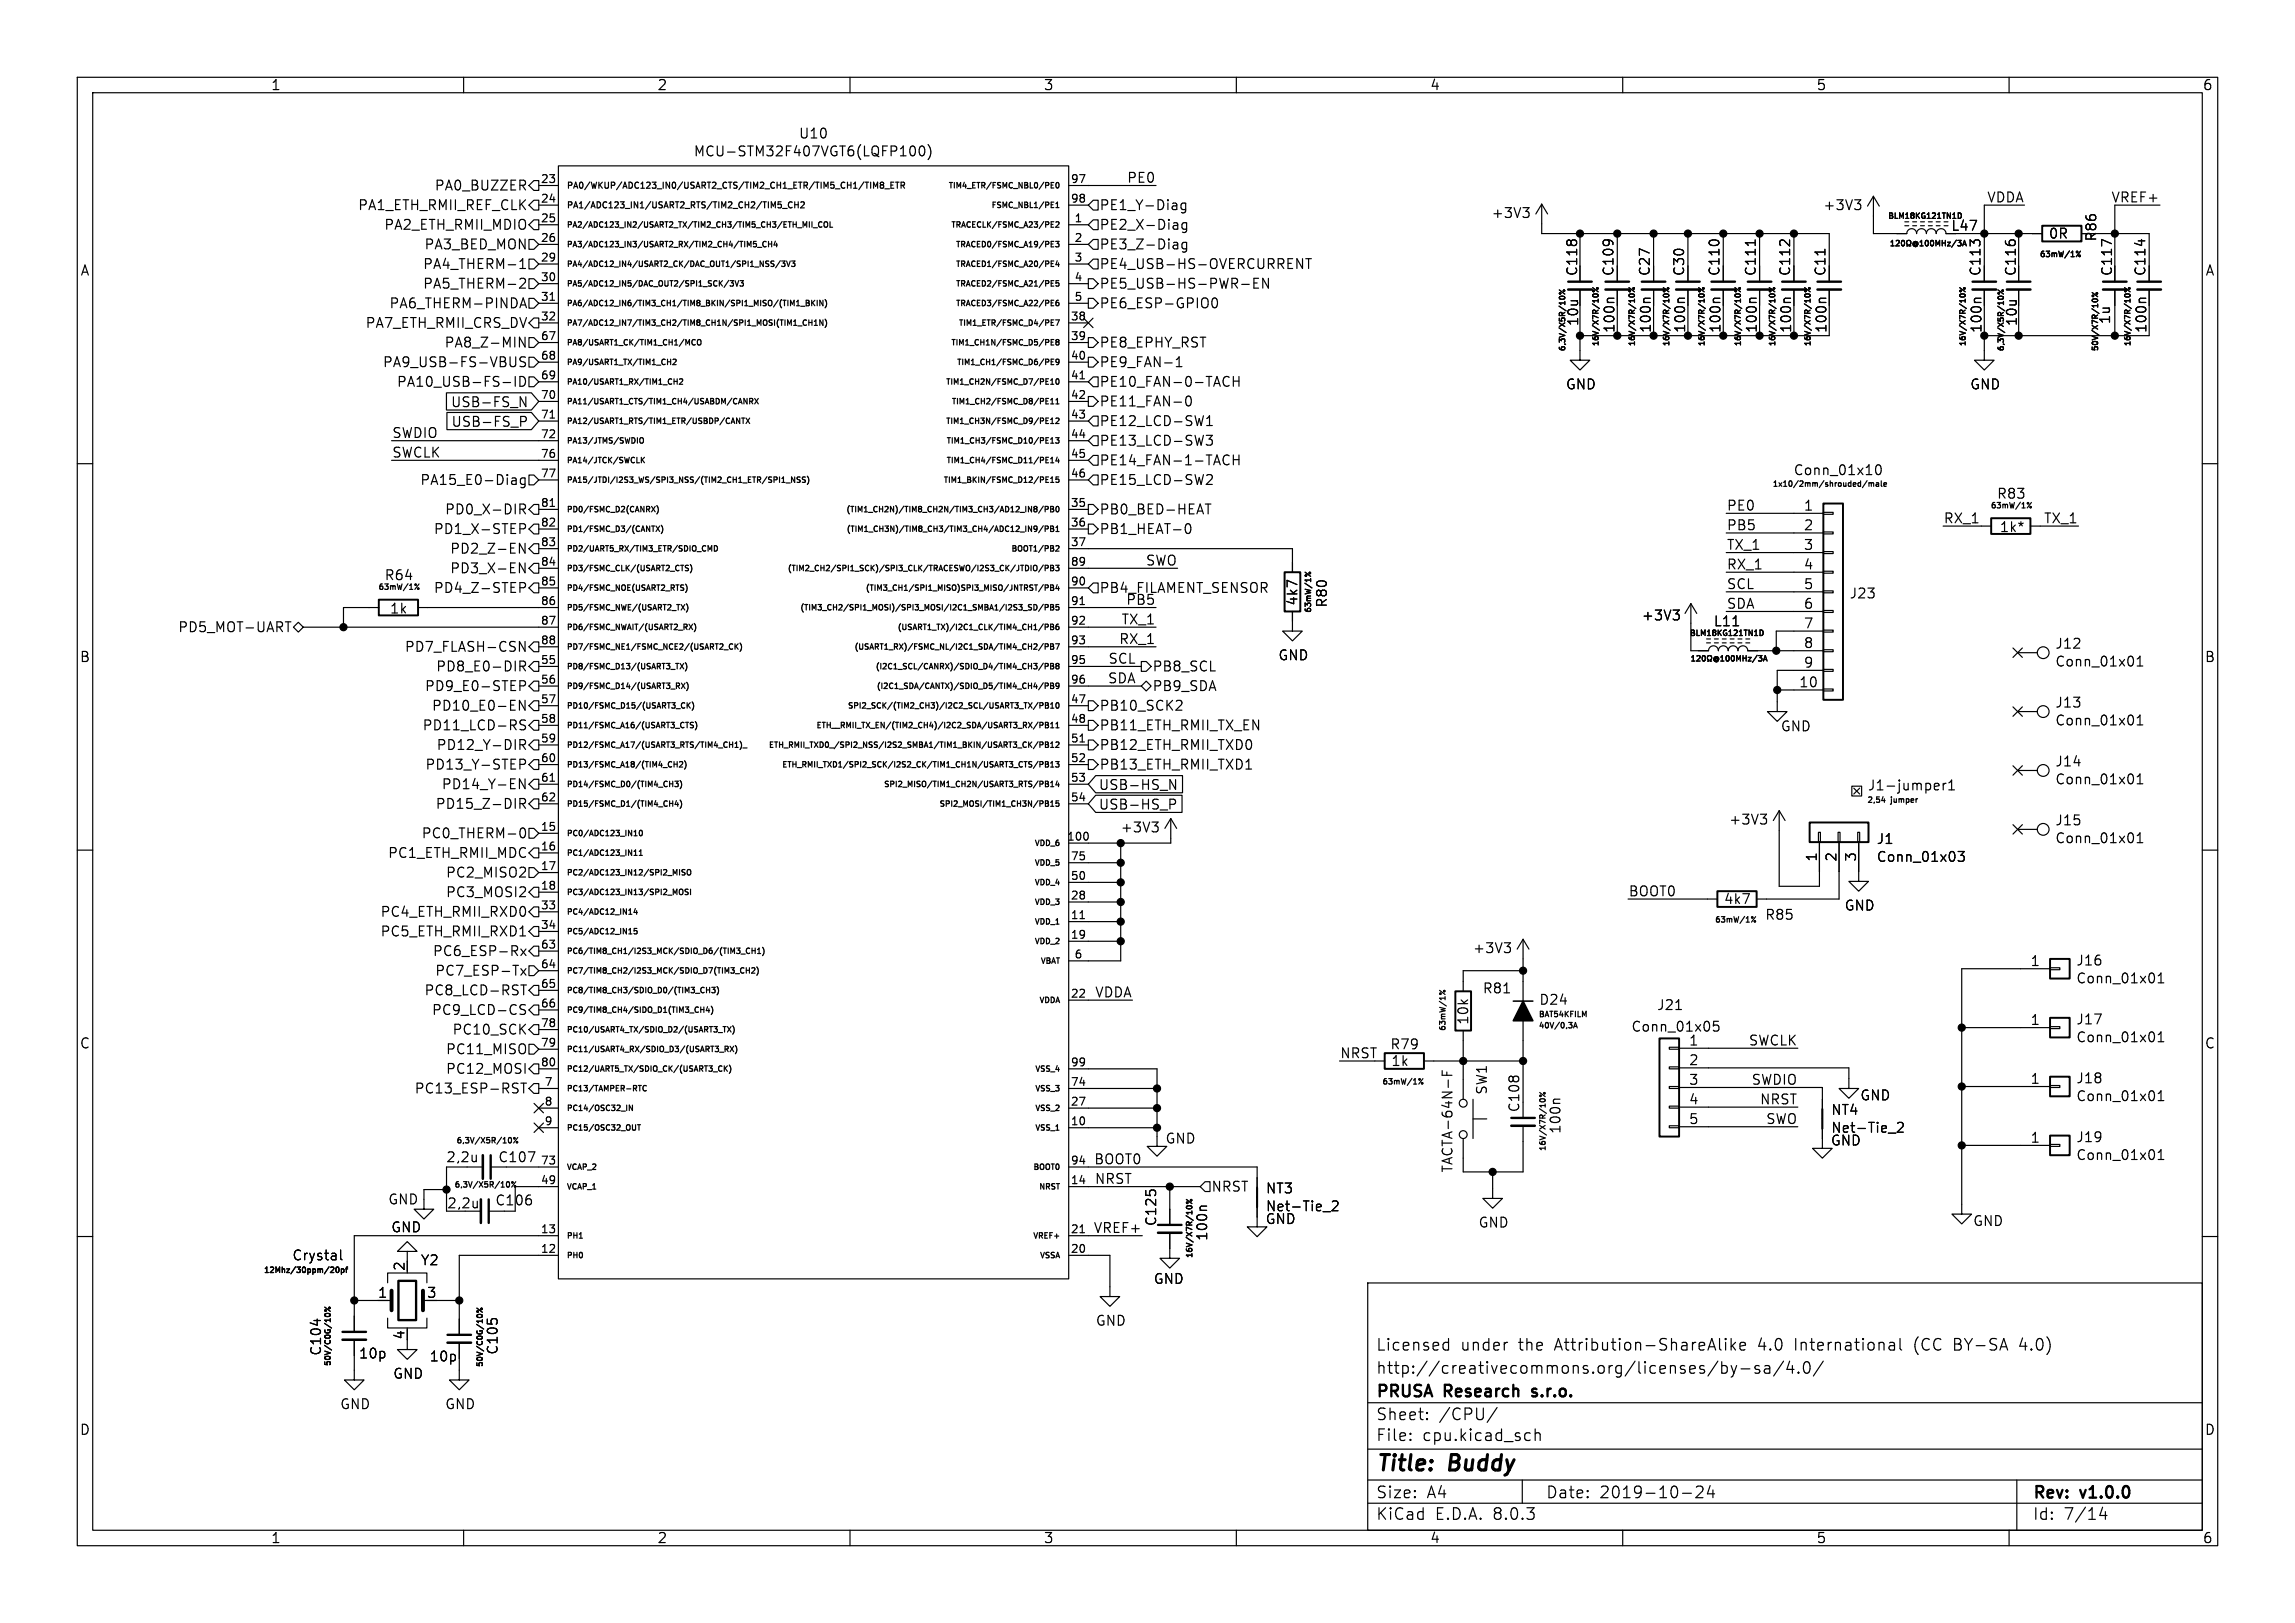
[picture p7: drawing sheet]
<svg xmlns="http://www.w3.org/2000/svg" width="297mm" height="210mm" viewBox="0 0 297 210" stroke-linecap="round" stroke-linejoin="round" font-family="sans-serif">
<defs><g id="words">
<g font-size="2.8">
<text x="178" y="190.9">Title:</text>
<text x="187.7" y="190.9">Buddy</text>
</g>
<g font-size="2.1">
<text x="178" y="178">http://creativecommons.org/licenses/by-sa/4.0/</text>
<text x="178" y="175">Licensed</text>
<text x="189" y="175">under</text>
<text x="196.6" y="175">the</text>
<text x="201.4" y="175">Attribution-ShareAlike</text>
<text x="227.8" y="175">4.0</text>
<text x="232.7" y="175">International</text>
<text x="248.3" y="175">(CC</text>
<text x="253.6" y="175">BY-SA</text>
<text x="262.3" y="175">4.0)</text>
<text x="178" y="184">Sheet:</text>
<text x="178" y="181.2">PRUSA</text>
<text x="186.2" y="184">/CPU/</text>
<text x="187" y="181.2">Research</text>
<text x="199" y="181.2">s.r.o.</text>
<text x="178" y="186.7">File:</text>
<text x="184.1" y="186.7">cpu.kicad_sch</text>
<text x="178" y="196.9">KiCad</text>
<text x="178" y="194.1">Size:</text>
<text x="184.7" y="194.1">A4</text>
<text x="185.7" y="196.9">E.D.A.</text>
<text x="193.3" y="196.9">8.0.3</text>
<text x="200" y="194.1">Date:</text>
<text x="207" y="194.1">2019-10-24</text>
<text x="263" y="194.3">Rev:</text>
<text x="263" y="196.9">Id:</text>
<text x="267.1" y="196.9">7/14</text>
<text x="269.4" y="194.3">v1.0.0</text>
</g>
<g font-size="1.8">
<text x="35" y="11.9">1</text>
<text x="85" y="11.9">2</text>
<text x="135" y="11.9">3</text>
<text x="185" y="11.9">4</text>
<text x="235" y="11.9">5</text>
<text x="285" y="11.9">6</text>
<text x="89.7" y="20.4">MCU-STM32F407VGT6(LQFP100)</text>
<text x="103.3" y="18.1">U10</text>
<text x="145.8" y="23.7">PE0</text>
<text x="46.3" y="27.4">PA1_ETH_RMII_REF_CLK</text>
<text x="49.6" y="29.9">PA2_ETH_RMII_MDIO</text>
<text x="56.2" y="24.9">PA0_BUZZER</text>
<text x="142.2" y="29.9">PE2_X-Diag</text>
<text x="142.2" y="27.4">PE1_Y-Diag</text>
<text x="192.9" y="28.4">+3V3</text>
<text x="235.9" y="27.4">+3V3</text>
<text x="257.1" y="26.3">VDDA</text>
<text x="273.2" y="26.3">VREF+</text>
<text x="10.3" y="35.9">A</text>
<text x="54.7" y="35">PA4_THERM-1</text>
<text x="54.8" y="32.5">PA3_BED_MON</text>
<text x="142.2" y="32.5">PE3_Z-Diag</text>
<text x="142.2" y="35">PE4_USB-HS-OVERCURRENT</text>
<text x="204.3" y="35.8" transform="rotate(-90 204.3 35.8)">C118</text>
<text x="209" y="35.8" transform="rotate(-90 209 35.8)">C109</text>
<text x="213.7" y="35.8" transform="rotate(-90 213.7 35.8)">C27</text>
<text x="218.2" y="35.8" transform="rotate(-90 218.2 35.8)">C30</text>
<text x="222.7" y="35.8" transform="rotate(-90 222.7 35.8)">C110</text>
<text x="227.4" y="35.8" transform="rotate(-90 227.4 35.8)">C111</text>
<text x="231.9" y="35.8" transform="rotate(-90 231.9 35.8)">C112</text>
<text x="236.4" y="35.8" transform="rotate(-90 236.4 35.8)">C11</text>
<text x="252.4" y="30.1">L47</text>
<text x="256.5" y="35.8" transform="rotate(-90 256.5 35.8)">C113</text>
<text x="261.1" y="35.8" transform="rotate(-90 261.1 35.8)">C116</text>
<text x="265.1" y="31.1">0R</text>
<text x="271.5" y="31.3" transform="rotate(-90 271.5 31.3)">R86</text>
<text x="273.5" y="35.8" transform="rotate(-90 273.5 35.8)">C117</text>
<text x="277.9" y="35.8" transform="rotate(-90 277.9 35.8)">C114</text>
<text x="285.3" y="35.9">A</text>
<text x="50.3" y="40.1">PA6_THERM-PINDA</text>
<text x="54.7" y="37.6">PA5_THERM-2</text>
<text x="142.2" y="40.1">PE6_ESP-GPIO0</text>
<text x="142.2" y="37.6">PE5_USB-HS-PWR-EN</text>
<text x="47.2" y="42.6">PA7_ETH_RMII_CRS_DV</text>
<text x="49.5" y="47.7">PA9_USB-FS-VBUS</text>
<text x="57.4" y="45.2">PA8_Z-MIN</text>
<text x="142.2" y="45.2">PE8_EPHY_RST</text>
<text x="142.2" y="47.7">PE9_FAN-1</text>
<text x="204.4" y="42.3" transform="rotate(-90 204.4 42.3)">10u</text>
<text x="209.1" y="43.2" transform="rotate(-90 209.1 43.2)">100n</text>
<text x="213.8" y="43.2" transform="rotate(-90 213.8 43.2)">100n</text>
<text x="218.3" y="43.2" transform="rotate(-90 218.3 43.2)">100n</text>
<text x="222.9" y="43.2" transform="rotate(-90 222.9 43.2)">100n</text>
<text x="227.6" y="43.2" transform="rotate(-90 227.6 43.2)">100n</text>
<text x="232" y="43.2" transform="rotate(-90 232 43.2)">100n</text>
<text x="236.6" y="43.2" transform="rotate(-90 236.6 43.2)">100n</text>
<text x="256.6" y="43.2" transform="rotate(-90 256.6 43.2)">100n</text>
<text x="261.2" y="42.3" transform="rotate(-90 261.2 42.3)">10u</text>
<text x="273.3" y="42" transform="rotate(-90 273.3 42)">1u</text>
<text x="278" y="43.2" transform="rotate(-90 278 43.2)">100n</text>
<text x="51.3" y="50.3">PA10_USB-FS-ID</text>
<text x="58.3" y="52.9">USB-FS_N</text>
<text x="142.2" y="50.3">PE10_FAN-0-TACH</text>
<text x="142.2" y="52.8">PE11_FAN-0</text>
<text x="202.6" y="50.6">GND</text>
<text x="254.9" y="50.6">GND</text>
<text x="50.7" y="56.8">SWDIO</text>
<text x="50.7" y="59.3">SWCLK</text>
<text x="58.3" y="55.4">USB-FS_P</text>
<text x="142.2" y="55.3">PE12_LCD-SW1</text>
<text x="142.2" y="57.9">PE13_LCD-SW3</text>
<text x="54.3" y="63">PA15_E0-Diag</text>
<text x="142.2" y="63">PE15_LCD-SW2</text>
<text x="142.2" y="60.4">PE14_FAN-1-TACH</text>
<text x="232" y="61.7">Conn_01x10</text>
<text x="258.4" y="64.7">R83</text>
<text x="56.1" y="69.3">PD1_X-STEP</text>
<text x="57.5" y="66.8">PD0_X-DIR</text>
<text x="58.2" y="71.9">PD2_Z-EN</text>
<text x="142.2" y="69.3">PB1_HEAT-0</text>
<text x="142.2" y="66.8">PB0_BED-HEAT</text>
<text x="223.4" y="66.2">PE0</text>
<text x="223.4" y="71.2">TX_1</text>
<text x="223.4" y="68.7">PB5</text>
<text x="233.4" y="66.2">1</text>
<text x="233.4" y="68.7">2</text>
<text x="233.4" y="71.2">3</text>
<text x="251.5" y="67.8">RX_1</text>
<text x="258.7" y="69.1">1k*</text>
<text x="264.4" y="67.8">TX_1</text>
<text x="49.7" y="75.3">R64</text>
<text x="56.1" y="76.9">PD4_Z-STEP</text>
<text x="58.2" y="74.4">PD3_X-EN</text>
<text x="142.2" y="76.9">PB4_FILAMENT_SENSOR</text>
<text x="148.2" y="73.3">SWO</text>
<text x="223.4" y="76.3">SCL</text>
<text x="223.4" y="73.8">RX_1</text>
<text x="233.4" y="73.8">4</text>
<text x="233.4" y="76.3">5</text>
<text x="239.3" y="77.6">J23</text>
<text x="23" y="82">PD5_MOT-UART</text>
<text x="50.4" y="79.6">1k</text>
<text x="144.7" y="83.4">RX_1</text>
<text x="145" y="80.9">TX_1</text>
<text x="145.7" y="78.4">PB5</text>
<text x="168.1" y="78.5" transform="rotate(-90 168.1 78.5)">4k7</text>
<text x="171.9" y="78.7" transform="rotate(-90 171.9 78.7)">R80</text>
<text x="212.4" y="80.5">+3V3</text>
<text x="221.7" y="81.3">L11</text>
<text x="223.4" y="78.9">SDA</text>
<text x="233.4" y="78.9">6</text>
<text x="233.4" y="81.4">7</text>
<text x="233.4" y="83.9">8</text>
<text x="10.3" y="85.9">B</text>
<text x="52.3" y="84.6">PD7_FLASH-CSN</text>
<text x="54.9" y="89.6">PD9_E0-STEP</text>
<text x="56.4" y="87.1">PD8_E0-DIR</text>
<text x="143.3" y="88.5">SDA</text>
<text x="143.4" y="86">SCL</text>
<text x="149.1" y="89.6">PB9_SDA</text>
<text x="149.1" y="87.1">PB8_SCL</text>
<text x="165.3" y="85.6">GND</text>
<text x="232.7" y="89">10</text>
<text x="233.4" y="86.5">9</text>
<text x="265.9" y="84.2">J12</text>
<text x="265.9" y="86.5">Conn_01x01</text>
<text x="285.3" y="85.9">B</text>
<text x="54.6" y="94.7">PD11_LCD-RS</text>
<text x="55.8" y="92.2">PD10_E0-EN</text>
<text x="142.2" y="94.7">PB11_ETH_RMII_TX_EN</text>
<text x="142.2" y="92.2">PB10_SCK2</text>
<text x="230.4" y="94.8">GND</text>
<text x="265.9" y="91.8">J13</text>
<text x="265.9" y="94.1">Conn_01x01</text>
<text x="55" y="99.8">PD13_Y-STEP</text>
<text x="56.4" y="97.3">PD12_Y-DIR</text>
<text x="142.2" y="97.3">PB12_ETH_RMII_TXD0</text>
<text x="142.2" y="99.8">PB13_ETH_RMII_TXD1</text>
<text x="265.9" y="99.4">J14</text>
<text x="265.9" y="101.7">Conn_01x01</text>
<text x="56.3" y="104.9">PD15_Z-DIR</text>
<text x="57.1" y="102.3">PD14_Y-EN</text>
<text x="142.1" y="102.4">USB-HS_N</text>
<text x="142.1" y="105">USB-HS_P</text>
<text x="144.9" y="107.9">+3V3</text>
<text x="223.7" y="106.9">+3V3</text>
<text x="241.6" y="102.5">J1-jumper1</text>
<text x="265.9" y="107">J15</text>
<text x="50.1" y="111.2">PC1_ETH_RMII_MDC</text>
<text x="54.5" y="108.7">PC0_THERM-0</text>
<text x="57.6" y="113.8">PC2_MISO2</text>
<text x="235.2" y="111.6" transform="rotate(-90 235.2 111.6)">1</text>
<text x="237.7" y="111.6" transform="rotate(-90 237.7 111.6)">2</text>
<text x="240.3" y="111.6" transform="rotate(-90 240.3 111.6)">3</text>
<text x="242.8" y="109.4">J1</text>
<text x="242.8" y="111.7">Conn_01x03</text>
<text x="265.9" y="109.3">Conn_01x01</text>
<text x="49.2" y="118.8">PC4_ETH_RMII_RXD0</text>
<text x="57.6" y="116.3">PC3_MOSI2</text>
<text x="210.7" y="116.1">BOOT0</text>
<text x="223" y="117.2">4k7</text>
<text x="228.4" y="119.2">R85</text>
<text x="238.6" y="118">GND</text>
<text x="49.2" y="121.4">PC5_ETH_RMII_RXD1</text>
<text x="55.9" y="123.9">PC6_ESP-Rx</text>
<text x="190.5" y="123.5">+3V3</text>
<text x="262.7" y="125.1">1</text>
<text x="268.6" y="125.1">J16</text>
<text x="54.8" y="129">PC8_LCD-RST</text>
<text x="55.8" y="131.5">PC9_LCD-CS</text>
<text x="56.2" y="126.5">PC7_ESP-Tx</text>
<text x="141.6" y="129.2">VDDA</text>
<text x="191.8" y="128.8">R81</text>
<text x="199.1" y="130.2">D24</text>
<text x="214.4" y="130.9">J21</text>
<text x="268.6" y="127.5">Conn_01x01</text>
<text x="10.3" y="135.9">C</text>
<text x="57.6" y="136.6">PC11_MISO</text>
<text x="58.5" y="134.1">PC10_SCK</text>
<text x="173.4" y="137">NRST</text>
<text x="179.8" y="136">R79</text>
<text x="190.2" y="132.7" transform="rotate(-90 190.2 132.7)">10k</text>
<text x="211" y="133.7">Conn_01x05</text>
<text x="218.5" y="135.4">1</text>
<text x="218.5" y="137.9">2</text>
<text x="226.2" y="135.4">SWCLK</text>
<text x="262.7" y="132.7">1</text>
<text x="268.6" y="132.8">J17</text>
<text x="268.6" y="135.1">Conn_01x01</text>
<text x="285.3" y="135.9">C</text>
<text x="53.6" y="141.7">PC13_ESP-RST</text>
<text x="57.6" y="139.2">PC12_MOSI</text>
<text x="180" y="138.2">1k</text>
<text x="192.6" y="141.7" transform="rotate(-90 192.6 141.7)">SW1</text>
<text x="218.5" y="140.5">3</text>
<text x="218.5" y="143">4</text>
<text x="226.6" y="140.5">SWDIO</text>
<text x="227.7" y="143">NRST</text>
<text x="240.7" y="142.6">GND</text>
<text x="262.7" y="140.3">1</text>
<text x="268.6" y="140.4">J18</text>
<text x="268.6" y="142.7">Conn_01x01</text>
<text x="150.7" y="148.2">GND</text>
<text x="196.8" y="144" transform="rotate(-90 196.8 144)">C108</text>
<text x="202.2" y="146.8" transform="rotate(-90 202.2 146.8)">100n</text>
<text x="218.5" y="145.5">5</text>
<text x="228.5" y="145.5">SWO</text>
<text x="236.9" y="148.4">GND</text>
<text x="236.9" y="146.8">Net-Tie_2</text>
<text x="236.9" y="144.5">NT4</text>
<text x="262.7" y="148">1</text>
<text x="268.6" y="148">J19</text>
<text x="57.7" y="150.6">2,2u</text>
<text x="64.4" y="150.6">C107</text>
<text x="141.5" y="150.7">BOOT0</text>
<text x="141.6" y="153.3">NRST</text>
<text x="156.7" y="154.4">NRST</text>
<text x="163.7" y="154.6">NT3</text>
<text x="188.2" y="151.8" transform="rotate(-90 188.2 151.8)">TACTA-64N-F</text>
<text x="268.6" y="150.3">Conn_01x01</text>
<text x="50.2" y="156.1">GND</text>
<text x="50.5" y="159.7">GND</text>
<text x="57.8" y="156.6">2,2u</text>
<text x="64" y="156.2">C106</text>
<text x="141.5" y="159.6">VREF+</text>
<text x="149.8" y="158.7" transform="rotate(-90 149.8 158.7)">C125</text>
<text x="156.4" y="160.6" transform="rotate(-90 156.4 160.6)">100n</text>
<text x="163.7" y="158.6">GND</text>
<text x="163.7" y="156.9">Net-Tie_2</text>
<text x="191.3" y="159.1">GND</text>
<text x="255.3" y="158.9">GND</text>
<text x="37.8" y="163.3">Crystal</text>
<text x="52.5" y="164.5" transform="rotate(-90 52.5 164.5)">2</text>
<text x="54.4" y="163.9">Y2</text>
<text x="149.2" y="166.3">GND</text>
<text x="48.8" y="168">1</text>
<text x="52.5" y="173.4" transform="rotate(-90 52.5 173.4)">4</text>
<text x="55.2" y="168">3</text>
<text x="141.7" y="171.8">GND</text>
<text x="41.8" y="175.5" transform="rotate(-90 41.8 175.5)">C104</text>
<text x="46.4" y="176">10p</text>
<text x="50.8" y="178.6">GND</text>
<text x="55.5" y="176.4">10p</text>
<text x="64.6" y="175.4" transform="rotate(-90 64.6 175.4)">C105</text>
<text x="10.3" y="185.9">D</text>
<text x="43.9" y="182.5">GND</text>
<text x="57.5" y="182.5">GND</text>
<text x="285.3" y="185.9">D</text>
<text x="35" y="199.9">1</text>
<text x="85" y="199.9">2</text>
<text x="135" y="199.9">3</text>
<text x="185" y="199.9">4</text>
<text x="235" y="199.9">5</text>
<text x="285" y="199.9">6</text>
</g>
<g font-size="1.4">
<text x="69.9" y="23.7">23</text>
<text x="138.5" y="23.7">97</text>
<text x="69.9" y="26.3">24</text>
<text x="69.9" y="28.8">25</text>
<text x="138.5" y="26.3">98</text>
<text x="139" y="28.8">1</text>
<text x="69.9" y="31.4">26</text>
<text x="69.9" y="33.9">29</text>
<text x="139" y="31.4">2</text>
<text x="139" y="33.9">3</text>
<text x="69.9" y="36.4">30</text>
<text x="69.9" y="39">31</text>
<text x="69.9" y="41.5">32</text>
<text x="138.5" y="41.5">38</text>
<text x="139" y="36.4">4</text>
<text x="139" y="39">5</text>
<text x="69.9" y="44.1">67</text>
<text x="69.9" y="46.6">68</text>
<text x="138.5" y="44.1">39</text>
<text x="138.5" y="46.6">40</text>
<text x="69.9" y="49.1">69</text>
<text x="69.9" y="51.7">70</text>
<text x="138.5" y="49.1">41</text>
<text x="138.5" y="51.7">42</text>
<text x="69.9" y="54.2">71</text>
<text x="69.9" y="56.8">72</text>
<text x="69.9" y="59.3">76</text>
<text x="138.5" y="54.2">43</text>
<text x="138.5" y="56.8">44</text>
<text x="138.5" y="59.3">45</text>
<text x="69.9" y="61.8">77</text>
<text x="69.9" y="65.7">81</text>
<text x="138.5" y="65.7">35</text>
<text x="138.5" y="61.8">46</text>
<text x="69.9" y="68.2">82</text>
<text x="69.9" y="70.7">83</text>
<text x="138.5" y="68.2">36</text>
<text x="138.5" y="70.7">37</text>
<text x="69.9" y="73.3">84</text>
<text x="69.9" y="75.8">85</text>
<text x="138.5" y="73.3">89</text>
<text x="138.5" y="75.8">90</text>
<text x="69.9" y="78.4">86</text>
<text x="69.9" y="80.9">87</text>
<text x="69.9" y="83.4">88</text>
<text x="138.5" y="78.4">91</text>
<text x="138.5" y="80.9">92</text>
<text x="138.5" y="83.4">93</text>
<text x="69.9" y="86">55</text>
<text x="69.9" y="88.5">56</text>
<text x="138.5" y="86">95</text>
<text x="138.5" y="88.5">96</text>
<text x="69.9" y="91.1">57</text>
<text x="69.9" y="93.6">58</text>
<text x="138.5" y="91.1">47</text>
<text x="138.5" y="93.6">48</text>
<text x="69.9" y="96.1">59</text>
<text x="69.9" y="98.7">60</text>
<text x="69.9" y="101.2">61</text>
<text x="138.5" y="96.1">51</text>
<text x="138.5" y="98.7">52</text>
<text x="138.5" y="101.2">53</text>
<text x="69.9" y="107.6">15</text>
<text x="69.9" y="103.8">62</text>
<text x="138.5" y="103.8">54</text>
<text x="69.9" y="110.1">16</text>
<text x="69.9" y="112.6">17</text>
<text x="138" y="108.8">100</text>
<text x="138.5" y="113.9">50</text>
<text x="138.5" y="111.4">75</text>
<text x="69.9" y="115.2">18</text>
<text x="69.9" y="117.7">33</text>
<text x="138.5" y="119">11</text>
<text x="138.5" y="116.5">28</text>
<text x="69.9" y="120.3">34</text>
<text x="69.9" y="122.8">63</text>
<text x="69.9" y="125.3">64</text>
<text x="138.5" y="121.5">19</text>
<text x="139" y="124.1">6</text>
<text x="69.9" y="127.9">65</text>
<text x="69.9" y="130.4">66</text>
<text x="138.5" y="129.2">22</text>
<text x="69.9" y="133">78</text>
<text x="69.9" y="135.5">79</text>
<text x="69.9" y="138">80</text>
<text x="70.4" y="140.6">7</text>
<text x="70.4" y="143.1">8</text>
<text x="138.5" y="143.1">27</text>
<text x="138.5" y="140.6">74</text>
<text x="138.5" y="138">99</text>
<text x="70.4" y="145.7">9</text>
<text x="138.5" y="145.7">10</text>
<text x="69.9" y="153.3">49</text>
<text x="69.9" y="150.7">73</text>
<text x="138.5" y="153.3">14</text>
<text x="138.5" y="150.7">94</text>
<text x="69.9" y="159.6">13</text>
<text x="138.5" y="159.6">21</text>
<text x="69.9" y="162.2">12</text>
<text x="138.5" y="162.2">20</text>
</g>
<g font-size="1.1">
<text x="73.3" y="24.6">PA0/WKUP/ADC123_IN0/USART2_CTS/TIM2_CH1_ETR/TIM5_CH1/TIM8_ETR</text>
<text x="73.3" y="27.2">PA1/ADC123_IN1/USART2_RTS/TIM2_CH2/TIM5_CH2</text>
</g>
<g font-size="1">
<text x="73.3" y="29.7">PA2/ADC123_IN2/USART2_TX/TIM2_CH3/TIM5_CH3/ETH_MII_COL</text>
<text x="122.6" y="24.6">TIM4_ETR/FSMC_NBL0/PE0</text>
<text x="122.9" y="29.7">TRACECLK/FSMC_A23/PE2</text>
<text x="128.1" y="27.1">FSMC_NBL1/PE1</text>
<text x="244.2" y="28.5">BLM18KG121TN1D</text>
<text x="73.3" y="32.2">PA3/ADC123_IN3/USART2_RX/TIM2_CH4/TIM5_CH4</text>
<text x="73.3" y="34.7">PA4/ADC12_IN4/USART2_CK/DAC_OUT1/SPI1_NSS/3V3</text>
<text x="123.5" y="32.2">TRACED0/FSMC_A19/PE3</text>
<text x="123.5" y="34.7">TRACED1/FSMC_A20/PE4</text>
<text x="263.9" y="33.5">63mW/1%</text>
<text x="73.3" y="37.3">PA5/ADC12_IN5/DAC_OUT2/SPI1_SCK/3V3</text>
<text x="73.3" y="39.8">PA6/ADC12_IN6/TIM3_CH1/TIM8_BKIN/SPI1_MISO/(TIM1_BKIN)</text>
<text x="123.5" y="37.3">TRACED2/FSMC_A21/PE5</text>
<text x="123.5" y="39.8">TRACED3/FSMC_A22/PE6</text>
<text x="73.3" y="42.4">PA7/ADC12_IN7/TIM3_CH2/TIM8_CH1N/SPI1_MOSI(TIM1_CH1N)</text>
<text x="73.3" y="44.9">PA8/USART1_CK/TIM1_CH1/MCO</text>
<text x="73.3" y="47.4">PA9/USART1_TX/TIM1_CH2</text>
<text x="122.9" y="44.9">TIM1_CH1N/FSMC_D5/PE8</text>
<text x="123.7" y="47.4">TIM1_CH1/FSMC_D6/PE9</text>
<text x="123.9" y="42.4">TIM1_ETR/FSMC_D4/PE7</text>
<text x="202.8" y="45.6" transform="rotate(-90 202.8 45.6)">6,3V/X5R/10%</text>
<text x="207.1" y="44.9" transform="rotate(-90 207.1 44.9)">16V/X7R/10%</text>
<text x="211.8" y="44.9" transform="rotate(-90 211.8 44.9)">16V/X7R/10%</text>
<text x="216.2" y="44.9" transform="rotate(-90 216.2 44.9)">16V/X7R/10%</text>
<text x="220.8" y="44.9" transform="rotate(-90 220.8 44.9)">16V/X7R/10%</text>
<text x="225.5" y="44.9" transform="rotate(-90 225.5 44.9)">16V/X7R/10%</text>
<text x="229.9" y="44.9" transform="rotate(-90 229.9 44.9)">16V/X7R/10%</text>
<text x="234.5" y="44.9" transform="rotate(-90 234.5 44.9)">16V/X7R/10%</text>
<text x="254.6" y="44.9" transform="rotate(-90 254.6 44.9)">16V/X7R/10%</text>
<text x="259.5" y="45.6" transform="rotate(-90 259.5 45.6)">6,3V/X5R/10%</text>
<text x="271.7" y="45.6" transform="rotate(-90 271.7 45.6)">50V/X7R/10%</text>
<text x="275.9" y="44.9" transform="rotate(-90 275.9 44.9)">16V/X7R/10%</text>
<text x="73.3" y="50">PA10/USART1_RX/TIM1_CH2</text>
<text x="73.3" y="52.5">PA11/USART1_CTS/TIM1_CH4/USABDM/CANRX</text>
<text x="122.2" y="50">TIM1_CH2N/FSMC_D7/PE10</text>
<text x="123" y="52.5">TIM1_CH2/FSMC_D8/PE11</text>
<text x="73.3" y="55.1">PA12/USART1_RTS/TIM1_ETR/USBDP/CANTX</text>
<text x="73.3" y="57.6">PA13/JTMS/SWDIO</text>
<text x="122.2" y="55.1">TIM1_CH3N/FSMC_D9/PE12</text>
<text x="122.3" y="57.6">TIM1_CH3/FSMC_D10/PE13</text>
<text x="73.3" y="60.1">PA14/JTCK/SWCLK</text>
<text x="73.3" y="62.7">PA15/JTDI/I2S3_WS/SPI3_NSS/(TIM2_CH1_ETR/SPI1_NSS)</text>
<text x="121.9" y="62.7">TIM1_BKIN/FSMC_D12/PE15</text>
<text x="122.3" y="60.1">TIM1_CH4/FSMC_D11/PE14</text>
<text x="229.3" y="63.2">1x10/2mm/shrouded/male</text>
<text x="257.5" y="66">63mW/1%</text>
<text x="73.3" y="66.5">PD0/FSMC_D2(CANRX)</text>
<text x="73.3" y="69">PD1/FSMC_D3/(CANTX)</text>
<text x="73.3" y="71.6">PD2/UART5_RX/TIM3_ETR/SDIO_CMD</text>
<text x="109.3" y="66.5">(TIM1_CH2N)/TIM8_CH2N/TIM3_CH3/AD12_IN8/PB0</text>
<text x="109.4" y="69">(TIM1_CH3N)/TIM8_CH3/TIM3_CH4/ADC12_IN9/PB1</text>
<text x="130.7" y="71.6">BOOT1/PB2</text>
<text x="48.9" y="76.5">63mW/1%</text>
<text x="73.3" y="74.1">PD3/FSMC_CLK/(USART2_CTS)</text>
<text x="73.3" y="76.7">PD4/FSMC_NOE(USART2_RTS)</text>
<text x="101.8" y="74.1">(TIM2_CH2/SPI1_SCK)/SPI3_CLK/TRACESWO/I2S3_CK/JTDIO/PB3</text>
<text x="111.8" y="76.7">(TIM3_CH1/SPI1_MISO)SPI3_MISO/JNTRST/PB4</text>
<text x="73.3" y="79.2">PD5/FSMC_NWE/(USART2_TX)</text>
<text x="73.3" y="81.7">PD6/FSMC_NWAIT/(USART2_RX)</text>
<text x="103.4" y="79.2">(TIM3_CH2/SPI1_MOSI)/SPI3_MOSI/I2C1_SMBA1/I2S3_SD/PB5</text>
<text x="116" y="81.7">(USART1_TX)/I2C1_CLK/TIM4_CH1/PB6</text>
<text x="169.9" y="79.4" transform="rotate(-90 169.9 79.4)">63mW/1%</text>
<text x="218.6" y="82.5">BLM18KG121TN1D</text>
<text x="73.3" y="86.8">PD8/FSMC_D13/(USART3_TX)</text>
<text x="73.3" y="89.4">PD9/FSMC_D14/(USART3_RX)</text>
<text x="73.3" y="84.3">PD7/FSMC_NE1/FSMC_NCE2/(USART2_CK)</text>
<text x="110.4" y="84.3">(USART1_RX)/FSMC_NL/I2C1_SDA/TIM4_CH2/PB7</text>
<text x="113.1" y="86.8">(I2C1_SCL/CANRX)/SDIO_D4/TIM4_CH3/PB8</text>
<text x="113.3" y="89.4">(I2C1_SDA/CANTX)/SDIO_D5/TIM4_CH4/PB9</text>
<text x="73.3" y="91.9">PD10/FSMC_D15/(USART3_CK)</text>
<text x="73.3" y="94.4">PD11/FSMC_A16/(USART3_CTS)</text>
<text x="105.5" y="94.4">ETH__RMII_TX_EN/(TIM2_CH4)/I2C2_SDA/USART3_RX/PB11</text>
<text x="109.5" y="91.9">SPI2_SCK/(TIM2_CH3)/I2C2_SCL/USART3_TX/PB10</text>
<text x="73.3" y="97">PD12/FSMC_A17/(USART3_RTS/TIM4_CH1)_</text>
<text x="73.3" y="99.5">PD13/FSMC_A18/(TIM4_CH2)</text>
<text x="99.3" y="97">ETH_RMII_TXD0_/SPI2_NSS/I2S2_SMBA1/TIM1_BKIN/USART3_CK/PB12</text>
<text x="101" y="99.5">ETH_RMII_TXD1/SPI2_SCK/I2S2_CK/TIM1_CH1N/USART3_CTS/PB13</text>
<text x="73.3" y="102.1">PD14/FSMC_D0/(TIM4_CH3)</text>
<text x="73.3" y="104.6">PD15/FSMC_D1/(TIM4_CH4)</text>
<text x="114.2" y="102.1">SPI2_MISO/TIM1_CH2N/USART3_RTS/PB14</text>
<text x="121.4" y="104.6">SPI2_MOSI/TIM1_CH3N/PB15</text>
<text x="241.5" y="104.1">2,54</text>
<text x="244.8" y="104.1">jumper</text>
<text x="73.3" y="108.4">PC0/ADC123_IN10</text>
<text x="73.3" y="110.9">PC1/ADC123_IN11</text>
<text x="73.3" y="113.5">PC2/ADC123_IN12/SPI2_MISO</text>
<text x="133.7" y="109.7">VDD_6</text>
<text x="133.7" y="112.2">VDD_5</text>
<text x="73.3" y="116">PC3/ADC123_IN13/SPI2_MOSI</text>
<text x="73.3" y="118.6">PC4/ADC12_IN14</text>
<text x="133.7" y="119.8">VDD_1</text>
<text x="133.7" y="117.3">VDD_3</text>
<text x="133.7" y="114.8">VDD_4</text>
<text x="221.8" y="119.6">63mW/1%</text>
<text x="73.3" y="121.1">PC5/ADC12_IN15</text>
<text x="73.3" y="123.6">PC6/TIM8_CH1/I2S3_MCK/SDIO_D6/(TIM3_CH1)</text>
<text x="133.7" y="122.4">VDD_2</text>
<text x="134.5" y="124.9">VBAT</text>
<text x="73.3" y="126.2">PC7/TIM8_CH2/I2S3_MCK/SDIO_D7(TIM3_CH2)</text>
<text x="73.3" y="128.7">PC8/TIM8_CH3/SDIO_D0/(TIM3_CH3)</text>
<text x="73.3" y="131.3">PC9/TIM8_CH4/SIDO_D1(TIM3_CH4)</text>
<text x="134.3" y="130">VDDA</text>
<text x="199" y="131.8">BAT54KFILM</text>
<text x="73.3" y="133.8">PC10/USART4_TX/SDIO_D2/(USART3_TX)</text>
<text x="73.3" y="136.3">PC11/USART4_RX/SDIO_D3/(USART3_RX)</text>
<text x="187.3" y="133.5" transform="rotate(-90 187.3 133.5)">63mW/1%</text>
<text x="199" y="133.3">40V/0,3A</text>
<text x="73.3" y="141.4">PC13/TAMPER-RTC</text>
<text x="73.3" y="144">PC14/OSC32_IN</text>
<text x="73.3" y="138.9">PC12/UART5_TX/SDIO_CK/(USART3_CK)</text>
<text x="133.8" y="144">VSS_2</text>
<text x="133.8" y="141.4">VSS_3</text>
<text x="133.8" y="138.9">VSS_4</text>
<text x="178.8" y="140.5">63mW/1%</text>
<text x="59" y="148.2">6,3V/X5R/10%</text>
<text x="73.3" y="146.5">PC15/OSC32_OUT</text>
<text x="133.8" y="146.5">VSS_1</text>
<text x="200.2" y="149.1" transform="rotate(-90 200.2 149.1)">16V/X7R/10%</text>
<text x="58.7" y="153.9">6,3V/X5R/10%</text>
<text x="73.3" y="154.1">VCAP_1</text>
<text x="73.3" y="151.6">VCAP_2</text>
<text x="133.6" y="151.6">BOOT0</text>
<text x="134.3" y="154.1">NRST</text>
<text x="73.3" y="160.5">PH1</text>
<text x="133.5" y="160.5">VREF+</text>
<text x="34" y="164.9">12Mhz/30ppm/20pf</text>
<text x="73.3" y="163">PH0</text>
<text x="134.4" y="163">VSSA</text>
<text x="154.5" y="162.9" transform="rotate(-90 154.5 162.9)">16V/X7R/10%</text>
<text x="43" y="176.9" transform="rotate(-90 43 176.9)">50V/C0G/10%</text>
<text x="62.7" y="177" transform="rotate(-90 62.7 177)">50V/C0G/10%</text>
</g>
</g></defs>
<g fill="none" stroke="#000" stroke-width=".15">
<path d="M10 10h277v190h-277zM12 12h273v186h-273zM60 10v2M110 10v2M117.9 19l.3-.1a.79 .79 0 0 1 0 1.3l-.3-.2M119.1 19l.3-.1a.79 .79 0 0 1 0 1.3h-.1a.77 .77 0 0 1-.2-1.2zM120.1 18.7a1.46 1.46 0 0 1 0 1.9M160 10v2M210 10v2M260 10v2M67.3 34.7h.7M67.3 33.8l.3-.3v1.2"/>
<path d="M67.3 39.8l.4-1.2 .4 1.2M67.3 36.1h.6a.34 .34 0 0 1 0 .5l-.7 .7h.8M67.4 39.5h.6M68.5 26.5l.6-.6h.6v1.3h-.6zM68.5 33.5h.6l.6 .7-.6 .6h-.6zM68.5 38.6h.6l.6 .6-.6 .7h-.6zM68.5 36.1h.6l.6 .6-.6 .6h-.6zM68.5 31h.6l.6 .6-.6 .7h-.6zM68.5 29.1l.6-.7h.6v1.3h-.6zM69.1 23.4h.6v1.2h-.6l-.6-.6zM69.7 29.1h2.6M69.7 31.6h2.6"/>
<path d="M69.7 24h2.6M69.7 26.5h2.6M69.7 34.2h2.6M69.7 36.7h2.6M69.7 39.2h2.6M71.2 38.9h.6M72.3 21.5h66v144h-66zM94.3 36.3l-.6 .9M94.5 36.3h.4l-.2 .3 .2 .1v.3h-.1h-.3M95.1 36.3l.3 .7 .2-.7M95.8 36.3h.4l-.2 .3 .2 .1v.3h-.1h-.3M97.5 31.2h.4"/>
<path d="M97.8 31.5l.1 .1v.2l-.1 .1M98 32h.6M99.2 31.3a.32 .32 0 0 0-.5 .3 .32 .32 0 0 0 .5 .3M99.5 31.6h.4M99.5 31.2v.7M99.9 31.2v.7M100.2 33.8h-.4v.2l.3 .2 .1 .1-.2 .2h-.2M100.3 31.2l-.1 .5h.4M100.5 31.5v.4M101 33.7l-.6 1M101.1 26.5v.3M101.2 33.8h.4l-.2 .2 .2 .1v.3l-.1 .1-.3-.1"/>
<path d="M101.3 27h.6M101.8 33.8l.2 .7 .3-.7M102.4 33.8h.5l-.3 .2 .2 .1v.3l-.1 .1-.3-.1M102.5 26.2a.35 .35 0 0 0-.5 .3 .35 .35 0 0 0 .5 .3M102.9 26.1v.8M102.9 26.5h.4M103.1 39.6h.4M103.1 39.1l.2-.2v.7M103.3 26.1v.8M103.6 39.6h.6M103.6 26.2l.3-.1 .2 .2-.5 .6h.5M104.3 38.9h.3l.1 .1-.1 .2 .1 .1v.1l-.1 .2h-.3z"/>
<path d="M104.3 39.2h.3M104.7 28.7v.7M105 38.9v.7M105.1 28.7v.7M105.1 39.2l.4 .4M105.2 29.5h.6M105.5 38.9l-.5 .4M105.8 38.9v.7M106.4 28.8a.32 .32 0 0 0-.5 .2 .32 .32 0 0 0 .5 .3M106.5 38.9v.7l-.4-.7v.7M106.7 28.8l.1-.1a.24 .24 0 0 1 .3 .2v.3a.24 .24 0 0 1-.2 .2 .24 .24 0 0 1-.3-.2zM106.8 38.8a.82 .82 0 0 1 0 1"/>
<path d="M107.4 28.7v.7h.4M113 23.6l.3 .5 .3-.5v.8M114.1 23.9l-.2-.1 .2-.2h.1l.2 .1-.2 .2M114.1 23.9l-.2 .2v.1l.2 .2 .2-.1 .1-.1-.1-.2-.1-.1M114.1 23.9h.1M114.5 24.4h.6M115.3 23.9h.3M115.7 23.6h-.4v.8h.4M115.9 23.6h.4M116.1 23.6v.8M116.6 24l.4-.1v-.3h-.4v.8M116.8 24l.3 .4"/>
<path d="M136 26.9h.4M136 29h.3M136 29.4h.4M136 28.7h.4M136 31.6h.3M136 24h.3M136 26.5h.3M136 34.1h.3M136 39.2h.3M136 36.7h.3M136 26.2h.4M136.4 31.2h-.4v.7h.4"/>
<path d="M136.4 23.6h-.4v.7h.4M136.4 33.8h-.4v.7h.4M136.4 36.3h-.4v.7h.4M136.4 38.9h-.4v.7h.4M136.6 31.2h.5l-.3 .3 .2 .1v.3h-.1h-.3M136.6 26.9h.5M136.6 28.8l.3-.1 .2 .2-.5 .5h.5M136.6 26.4l.2-.2v.7M136.7 23.6h.1a.38 .38 0 0 1 .3 .4 .38 .38 0 0 1-.3 .3 .47 .47 0 0 1-.1-.7zM136.8 33.7l-.2 .5h.5M137 38.9h-.2l-.1 .1-.1 .4 .2 .2 .2-.1v-.3l-.2-.1-.2 .2M137 34v.5"/>
<path d="M137 36.3h-.3l-.1 .4 .4-.1v.4h-.1h-.3M138.3 29.1h2.5M138.3 31.6h2.5M138.3 24h11.3M138.3 26.5h2.5M138.3 34.2h2.5M138.3 36.7h2.5M138.3 39.2h2.5M140.8 38.6h.7l.6 .6-.6 .7h-.7zM140.8 36.1h.7l.6 .6-.6 .6h-.7zM141.5 31h.6v1.3h-.6l-.7-.7zM141.5 28.4h.6v1.3h-.6l-.7-.6z"/>
<path d="M141.5 33.5h.6v1.3h-.6l-.7-.6zM141.5 25.9h.6v1.3h-.6l-.7-.7zM152.4 31.4v.8M152.4 32.1l-.1 .1M152.4 31.7h-.1M153.4 26.3v1a.34 .34 0 0 1-.5 .2M153.4 26.3h-.3l-.3 .2v.4l.2 .2h.4M153.6 28.8v1a.34 .34 0 0 1-.6 .2M153.6 31.4v1a.34 .34 0 0 1-.6 .2M153.6 31.4h-.4l-.2 .2v.4l.1 .1h.5M153.6 28.9l-.4-.1-.2 .3v.3l.1 .2h.5M156.9 38.7l.4-.1a.79 .79 0 0 1 0 1.2h-.2a.77 .77 0 0 1-.2-1.1z"/>
<path d="M160.7 36.8h1M162.3 36.6h.4M162.9 36h-.6v1.3h.6M164.1 36v1.3l-.7-1.3v1.3M167.8 33.5l.8 1.2v-1.2M169 33.5h.7M169.3 33.5v1.2M197.1 26.9h.8l-.4 .5M197.6 27.4l.3 .2v.3l-.3 .2M199.5 26.4l-.7 1.3M199.5 26.4v3.8h37.2v6.2M199.5 26.4l.8 1.3"/>
<path d="M201.8 37.5l.7 .6M201.8 38.4a.35 .35 0 0 1 .4-.1 .35 .35 0 0 1 .3 .3 .35 .35 0 0 1-.4 .2 .35 .35 0 0 1-.3-.4zM204.5 37.5v9.1h1.2l-1.2 1.3-1.3-1.3h1.3M204.5 30.2v6.2M206.1 37.2l.7 .6M206.2 38.4l-.1-.1a.38 .38 0 0 1 .4-.3 .38 .38 0 0 1 .3 .3l-.1 .1M208.9 38.6h-.7l-.2 .2M209.3 30.2v6.2M209.3 37.5v5.9M210.8 37.2l.7 .6M210.9 38.4l-.1-.1a.38 .38 0 0 1 .4-.3 .38 .38 0 0 1 .3 .3l-.1 .1M213.6 38.6h-.7l-.2 .2"/>
<path d="M214 30.2v6.2M214 37.5v5.9M215.3 37.2l.7 .6M215.4 38.4l-.1-.1a.38 .38 0 0 1 .3-.3 .38 .38 0 0 1 .4 .3l-.2 .1M218 38.6h-.7l-.1 .2M218.4 30.2v6.2M218.4 37.5v5.9M219.8 37.2l.7 .6M220 38.4l-.2-.1a.38 .38 0 0 1 .4-.3 .38 .38 0 0 1 .3 .3l-.1 .1M222.6 38.6h-.7l-.2 .2M223 30.2v6.2M223 37.5v5.9"/>
<path d="M224.5 37.2l.7 .6M224.7 38.4l-.2-.1a.38 .38 0 0 1 .4-.3 .38 .38 0 0 1 .3 .3l-.1 .1M227.1 31v.8M227.3 38.6h-.7l-.2 .2M227.7 30.2v6.2M227.7 37.5v5.9M229 37.2l.7 .6M229.1 38.4l-.1-.1a.38 .38 0 0 1 .3-.3 .38 .38 0 0 1 .4 .3l-.2 .1M231.7 38.6h-.6l-.2 .2M232.2 30.2v6.2M232.2 37.5v5.9M233.5 37.2l.8 .6"/>
<path d="M233.7 38.4l-.2-.1a.38 .38 0 0 1 .4-.3 .38 .38 0 0 1 .4 .3l-.2 .1M236.2 32.3v.7M236.3 38.6h-.7l-.2 .2M236.7 37.5v5.9h-32.2M240 25.9h.8l-.4 .4M240.6 26.3l.2 .3v.3l-.2 .2M242.4 25.4v4.8h4.4a.63 .63 0 0 1 .6-.6 .63 .63 0 0 1 .6 .6 .63 .63 0 0 1 .7-.6 .63 .63 0 0 1 .6 .6 .63 .63 0 0 1 .6-.6 .63 .63 0 0 1 .7 .6 .63 .63 0 0 1 .6-.6 .63 .63 0 0 1 .6 .6h12.5M242.4 25.4l-.7 1.3M242.4 25.4l.8 1.3M244.7 31.8h.4M244.7 31.3l.2-.2v.7M245.4 31.2l.3-.1 .1 .2-.4 .5h.4"/>
<path d="M246.1 31.2l.1-.1a.38 .38 0 0 1 .3 .4 .38 .38 0 0 1-.3 .3l-.1-.3zM246.5 29.2h.5M246.7 31.8h.2v-.1a.3 .3 0 0 1-.1-.4 .3 .3 0 0 1 .4-.2l.1 .4-.2 .3h.2M247.5 29.2h.5M248 31.7h.1a.31 .31 0 0 0 0-.4 .31 .31 0 0 0-.5 0 .31 .31 0 0 0 0 .4 .33 .33 0 0 0 .5 .1M248 31.5a.17 .17 0 0 0-.2 0 .17 .17 0 0 0 0 .2 .17 .17 0 0 0 .2 0M248 31.4v.3M248.5 31.8h.4M248.5 31.3l.2-.2v.7M248.5 29.2h.5M249.3 31.1a.38 .38 0 0 1 .3 .4 .38 .38 0 0 1-.3 .3 .47 .47 0 0 1 0-.7zM249.6 29.2h.5"/>
<path d="M249.9 31.2l.1-.1a.38 .38 0 0 1 .2 .4 .38 .38 0 0 1-.2 .3l-.2-.3zM250.5 31.8v-.7l.3 .5 .2-.5v.7M250.6 29.2h.5M251.3 31.1v.7M251.3 31.4h.5M251.6 29.2h.5M251.8 31.1v.7M252 31.3h.4l-.4 .5h.4M253.2 31.1l-.6 .9M253.3 31.1h.5l-.2 .3h.2v.3l-.1 .1-.4-.1M253.6 37.2l.7 .6M253.7 28.2a.38 .38 0 0 0 .1-.4 .38 .38 0 0 0-.4-.3v.8"/>
<path d="M253.7 38.4l-.1-.1a.38 .38 0 0 1 .4-.3 .38 .38 0 0 1 .3 .3l-.1 .1M254 31.8l.2-.7 .3 .7M254.1 31.6h.3M256.4 38.6h-.7l-.2 .2M256.8 37.5v9.1h1.3l-1.3 1.3-1.3-1.3h1.3M258.6 37.5l.7 .6M258.6 38.4a.34 .34 0 0 1 .4-.1 .34 .34 0 0 1 .2 .3 .35 .35 0 0 1-.4 .2 .35 .35 0 0 1-.2-.4zM261.2 30.2v6.2M261.2 37.5v5.9M262 26.5h-5.2v9.9M268.7 32.5l.2 .1-.2 .1M269.2 32.5l-.5 .7"/>
<path d="M269.4 30.2h8.7v6.2M270.8 37.9l.7 .5M270.9 39l-.1-.1a.38 .38 0 0 1 .3-.2 .38 .38 0 0 1 .4 .2l-.2 .1M273.2 31.5l-1.2-.5v.8M273.7 37.5v5.9M274.9 37.2l.8 .6M275.1 38.4l-.2-.1a.38 .38 0 0 1 .4-.3 .38 .38 0 0 1 .4 .3l-.2 .1M277.1 31v.8M277.7 38.6h-.7l-.2 .2M278.1 37.5v5.9h-21.3M279.5 26.5h-5.8v9.9M10 60h2"/>
<path d="M50.7 57h21.6M50.7 59.6h21.6M57.8 50.8h11l.9 1.1-.9 1.2h-11zM57.8 53.4h11l.9 1.1-.9 1.1h-11zM65.1 49.5h1M66.7 48.7v1.3M66.7 46.2v1.1l-.2 .1h-.4M67.3 48.7a.64 .64 0 0 1 .7 .6 .64 .64 0 0 1-.7 .7zM67.3 51.3l.8 1.3v-1.3M67.4 53.9h.5a.34 .34 0 0 1 .2 .3 .34 .34 0 0 1-.2 .3h-.5M67.9 43.6v1.3l-.7-1.3v1.3M68 46.2h-.5l-.2 .1v.2a.6 .6 0 0 0 .6 .4l.1 .2-.1 .3h-.6"/>
<path d="M68.5 48.8h.6l.6 .6-.6 .6h-.6zM68.5 41.8l.6-.7h.6v1.3h-.6zM68.5 46.2h.6l.6 .7-.6 .6h-.6zM68.5 43.7h.6l.6 .6-.6 .7h-.6zM69.7 41.8h2.6M69.7 44.3h2.6M69.7 46.9h2.6M69.7 49.4h2.6M69.7 51.9h2.6M69.7 54.5h2.6M71.2 54.1h.6M82.4 59.9h.4"/>
<path d="M82.8 56.7l.2-.1a.24 .24 0 0 1 .3 .3v.2a.24 .24 0 0 1-.3 .3 .24 .24 0 0 1-.2-.3zM83 59.2v.7M83.1 59.5l.3 .4M83.4 59.2l-.4 .4M86.4 46.8h.4M86.8 46.5v.7M87.1 46.5h.3l.1 .2-.4 .5h.4M87.2 49v.7M87.2 49.4h.4M87.6 49v.7M87.9 49.1l.3-.1 .1 .2-.4 .5h.4M89 44.4l.2-.5v.7"/>
<path d="M90 44a.32 .32 0 0 0-.5 .3 .32 .32 0 0 0 .5 .3M90.3 44l.1-.1a.24 .24 0 0 1 .3 .3v.2a.24 .24 0 0 1-.2 .3 .24 .24 0 0 1-.3-.3zM95.7 54.1v.7l-.4-.7v.7M96 54.1h.4M96.2 54.1v.7M96.5 54.1l.5 .7M96.7 51.6v.7l-.4-.7v.7M97 51.9h.4v-.3h-.4v.7M97 54.1l-.5 .7M97.2 51.9l.2 .4M97.7 51.6l.4 .7M98.1 51.6l-.4 .7"/>
<path d="M103.2 42.2h.6M104.4 41.5a.32 .32 0 0 0-.5 .2 .32 .32 0 0 0 .5 .3M104.7 41.4v.7M104.7 41.7h.4M105.1 41.4v.7M105.4 42.1h.4M105.4 41.6l.2-.2v.7M106.5 41.4v.7l-.4-.7v.7M106.8 41.3a.82 .82 0 0 1 0 1.1M135.4 49.7h.3M135.4 49h.3M135.4 51.9h.2"/>
<path d="M135.4 52.3h.3M135.4 51.6h.3M135.4 54.8h.3M135.4 54.1h.3M135.4 57h.2M135.4 57.3h.3M135.4 56.6h.3M135.4 59.5h.2M135.4 59.9h.3M135.4 59.2h.3M136 49.7h.4M136 49.2l.2-.2v.7"/>
<path d="M136 51.8l.2-.2v.7M136 54.3l.2-.2v.7M136 56.8l.2-.2v.7M136 59.4l.2-.2v.7M136 52.3h.4M136 54.8h.4M136 57.3h.4M136 59.9h.4M136 42.1h.4M136 41.4h.4M136 41.7h.3M136 44.3h.3"/>
<path d="M136 46.8h.3M136.4 43.9h-.4v.7h.4M136.4 46.5h-.4v.7h.4M136.6 56.6h.5l-.3 .3 .2 .1v.3h-.1h-.3M136.6 41.4h.5l-.3 .7M136.6 54.2l.3-.1 .2 .2-.5 .5h.5M136.6 51.8l.2-.2v.7M136.6 52.3h.5M136.7 49h.1a.38 .38 0 0 1 .3 .4 .38 .38 0 0 1-.3 .3 .47 .47 0 0 1-.1-.7zM136.8 44.2l-.2-.1 .2-.2 .3 .2-.2 .1M136.8 44.2l-.2 .2 .2 .2 .3-.1-.2-.3M136.8 44.2h.1"/>
<path d="M136.8 59.1l-.2 .5h.5M137 59.4v.5M137.1 46.8l-.2 .1h-.2v-.4h.2l.2 .1-.1 .4-.1 .2h-.2M138.3 41.8h2.5M138.3 44.3h2.5M138.3 46.9h2.5M138.3 49.4h2.5M138.3 51.9h2.5M138.3 54.5h2.5M138.3 57h2.5M138.3 59.6h2.5M139.8 49h.5"/>
<path d="M140.2 41.2l1.3 1.2M140.8 51.3h.7l.6 .6-.6 .7h-.7zM140.8 43.7h.7l.6 .6-.6 .7h-.7zM140.8 46.2h.7l.6 .7-.6 .6h-.7zM141.5 41.2l-1.3 1.2M141.5 53.8h.6v1.3h-.6l-.7-.6zM141.5 56.4h.6v1.3h-.6l-.7-.7zM141.5 48.8h.6v1.2h-.6l-.7-.6zM141.5 58.9h.6v1.3h-.6l-.7-.6zM152.2 47.4h.8M152.2 46.5l.4-.3v1.2M153.6 51.4l.3-.1a.79 .79 0 0 1 0 1.2h-.2a.77 .77 0 0 1-.1-1.1z"/>
<path d="M156.1 56.3h.8l-.4 .5a.34 .34 0 0 1 .4 .3v.3l-.1 .1-.5 .1-.2-.1M156.2 55.1h.7M156.2 54.2l.3-.4v1.3M158.5 48.8l.3-.1 .3 .1M158.5 58.9h.3l.3 .1M159.1 49.9l-.3 .1-.3-.1M159.6 48.7v1.3M159.6 58.9v1.2M159.6 49.3h.7M159.6 59.5h.7M160.3 48.7v1.3M160.3 58.9v1.2"/>
<path d="M285 60h2M49 78.6h-4.6v2.6M53.7 75.6l.2 .1h-.2M54.1 78.6h18.2M54.2 75.6l-.5 .7M66.4 61.8l.3 .1 .1 .8M66.8 62.6l-.4 .1M66.8 62.1l-.4 .1M67.2 72.8l.7 1.3v-1.3M67.3 65.2h.5a.34 .34 0 0 1 .2 .4 .34 .34 0 0 1-.2 .3h-.5M67.3 67.8h.5a.34 .34 0 0 1 .2 .3 .34 .34 0 0 1-.2 .3h-.5M67.3 75.4h.5a.34 .34 0 0 1 .2 .3 .34 .34 0 0 1-.2 .3h-.5"/>
<path d="M67.6 65.9l.4 .6M67.9 61.9l-.3-.1-.3 .3v.3l.2 .2h.4M67.9 70.3v1.3l-.7-1.3v1.3M67.9 61.8v1.1a.34 .34 0 0 1-.5 .1M68.5 65.9l.6-.6h.6v1.2h-.6zM68.5 61.5h.6l.6 .6-.6 .6h-.6zM68.5 71l.6-.6h.6v1.2h-.6zM69.1 75.4h.6v1.3h-.6l-.6-.6zM69.1 72.9h.6v1.3h-.6l-.6-.7zM69.1 67.8h.6v1.3h-.6l-.6-.6zM69.7 65.9h2.6M69.7 68.5h2.6"/>
<path d="M69.7 71h2.6M69.7 62.1h2.6M69.7 73.5h2.6M69.7 76.1h2.6M71.2 65.5h.6M84.3 68.1h.4M84.3 65.5l.5 .7M84.8 65.5l-.5 .7M84.9 68.1l.5 .7M85 65.4a.82 .82 0 0 1 0 1.1M85.4 68.1l-.5 .7M85.6 68a.82 .82 0 0 1 0 1"/>
<path d="M88.1 73.1h.4M88.1 78.2l.5 .7M88.2 75.7h.3M88.3 76.1l.2 .1-.2 .2M88.6 78.2l-.5 .7M88.7 75.6a.82 .82 0 0 1 0 1.1M88.8 78.1a.82 .82 0 0 1 0 1.1M89.1 73.2h-.4v.2l.3 .1 .1 .2-.1 .2-.3-.1M89.3 73a.82 .82 0 0 1 0 1.1M91.6 71.3v-.7l.3 .5 .2-.5v.7M92.4 70.6a.36 .36 0 0 1 .5 .4 .36 .36 0 0 1-.5 .3zM101.2 62.4h.4"/>
<path d="M101.2 61.9l.2-.2v.7M101.7 62.5h.6M102.8 61.7v.7l-.4-.7v.7M103.6 61.7h-.3l-.2 .1 .1 .2 .3 .2v.2h-.4M104.2 61.7h-.2l-.2 .1 .1 .2 .3 .2v.2h-.4M104.5 61.6a.82 .82 0 0 1 0 1.1M132.4 79h.6M132.9 73.1a.38 .38 0 0 1 .2 .4 .38 .38 0 0 1-.2 .4M133.4 73.1v.8M133.5 78.3l-.3-.1-.1 .2 .1 .1 .3 .2v.2h-.4M133.8 78.2a.36 .36 0 0 1 .4 .4 .36 .36 0 0 1-.4 .3zM133.8 73.2l.1-.1a.24 .24 0 0 1 .3 .3v.2a.24 .24 0 0 1-.2 .3 .24 .24 0 0 1-.3-.3z"/>
<path d="M133.9 65.8l-.1-.1 .1-.2 .3 .2-.1 .1M133.9 65.8l-.1 .2 .1 .2 .3-.1-.1-.3M133.9 65.8h.2M134.2 68.4l-.1 .1h-.2l-.1-.4h.3l.1 .1v.4l-.1 .1-.2 .1M135 65.5l-.6 .9M135 68l-.6 .9M135 73.1l-.6 .9M135 75.6l-.6 1M135 78.2l-.6 .9M135.3 68.4h.3v-.3h-.3v.7M135.3 78.6h.3v-.3l-.3-.1v.7M135.3 65.9h.3v-.3l-.3-.1v.7"/>
<path d="M135.3 73.5h.3v-.3l-.3-.1v.8M135.3 76.1l.3-.1v-.2l-.3-.1v.7M135.4 62.1h.2M135.4 62.4h.3M135.4 61.7h.3M136 68.1h.2l.1 .1-.1 .2 .1 .1 .1 .1-.2 .2h-.2zM136 78.2h.2l.1 .2-.1 .2h.1l.1 .2-.2 .1h-.2zM136 65.5h.2l.1 .2-.1 .2h.1l.1 .2-.2 .1h-.2zM136 73.1h.2l.1 .2-.1 .2h.1l.1 .2-.2 .2h-.2zM136 75.7h.2l.1 .1-.1 .2 .1 .1 .1 .2-.2 .1h-.2zM136 65.9h.2M136 68.4h.2"/>
<path d="M136 61.9l.2-.2v.7M136 62.4h.4M136 73.5h.2M136 76h.2M136 78.6h.2M136.6 73.1h.5l-.3 .3 .2 .1v.3l-.1 .1-.3-.1M136.6 70.7l.3-.1 .2 .2-.5 .5h.5M136.6 68.8h.5M136.6 68.3l.2-.2v.7M136.7 65.6l.1-.1a.38 .38 0 0 1 .3 .4 .38 .38 0 0 1-.3 .3 .47 .47 0 0 1-.1-.6zM136.8 75.6l-.2 .6h.5M137 75.9v.5"/>
<path d="M137 78.2h-.3l-.1 .4 .4-.1v.4h-.1h-.3M137 61.7h-.3l-.1 .4 .4-.1v.4h-.1h-.3M138.3 71h29v3M138.3 65.9h2.5M138.3 68.5h2.5M138.3 62.1h2.5M138.3 73.5h14.1M138.3 76.1h2.5M138.3 78.6h11.3M139.8 78.2h.5M140.8 67.8h.7l.6 .7-.6 .6h-.7zM140.8 65.3h.7l.6 .6-.6 .6h-.7z"/>
<path d="M141.5 61.5h.6v1.2h-.6l-.7-.6zM141.5 75.4h.6v1.3h-.6l-.7-.6zM153.4 68.2a.47 .47 0 0 1 .3-.4h.1a.79 .79 0 0 1 0 1.2h-.1a.46 .46 0 0 1-.3-.5M156 65.2h.7M156.2 61.5l.1-.1 .5 .1a.34 .34 0 0 1 0 .5l-.7 .7h.8M156.3 65.2v1.3M159.1 60l-.3 .1h-.3M167.3 79.1v2.6h1.2l-1.2 1.2-1.3-1.2h1.3M168.9 74l.7 .6M168.9 74.5l.1-.1 .1 .1M216.5 78.9h.8l-.4 .5M217.1 79.4l.2 .3v.3l-.2 .2"/>
<path d="M218.8 78.1v6.1h2.3a.63 .63 0 0 1 .6-.6 .63 .63 0 0 1 .7 .6 .63 .63 0 0 1 .6-.6 .63 .63 0 0 1 .6 .6 .63 .63 0 0 1 .7-.6 .63 .63 0 0 1 .6 .6 .63 .63 0 0 1 .7-.6 .63 .63 0 0 1 .6 .6h9.8M218.8 78.1l-.7 1.3M218.8 78.1l.8 1.3M223.4 66.4h12.6M223.4 69h12.6M223.4 71.5h12.6M223.4 74h12.6M223.4 76.6h12.6M223.4 79.1h12.6M236 79h1.2v.2h-1.2zM236 76.5h1.2v.2h-1.2zM236 73.9h1.2v.3h-1.2z"/>
<path d="M236 71.4h1.2v.2h-1.2zM236 68.8h1.2v.3h-1.2zM236 66.3h1.2v.2h-1.2zM241.6 62.2l-.6 .9M241.9 62.5v.4M242.1 62.5l.1 .1M242.2 62.6v.3M242.2 62.5v.1M242.4 62.5l.1 .4M242.8 62.5h.3v.4M242.9 60.2l.2-.1a.79 .79 0 0 1 0 1.3h-.1a.84 .84 0 0 1-.1-1.2zM243.1 62.6l-.3 .2 .1 .1h.2"/>
<path d="M243.5 62.2v.6l.1 .1M243.8 62.7l.3-.1v-.1h-.2l-.1 .1v.3h.3M251.5 68.1h6.2M261.8 67.7l-.3 .1M262.4 65l.2 .1-.2 .1M262.8 68.1h6.2M262.9 65l-.6 .7M36.9 80.5h.8M38 81.2l.6-.7 .6 .7-.6 .6zM39.2 81.2h33.1M67.2 83l.7 1.3v-1.3M67.3 86.2h.5a.34 .34 0 0 0 .2-.3 .34 .34 0 0 0-.2-.4h-.5v1.3"/>
<path d="M67.3 96.4h.5a.34 .34 0 0 0 .2-.4 .34 .34 0 0 0-.2-.3h-.5v1.3M67.3 98.2h.5a.34 .34 0 0 1 .2 .4 .34 .34 0 0 1-.2 .3h-.5M67.3 88.7h.5a.34 .34 0 0 0 .2-.3 .34 .34 0 0 0-.2-.3h-.5v1.3M67.6 86.2l.4 .6M67.6 96.4l.4 .6M67.9 90.6v1.3l-.7-1.3v1.3M68 93.2h-.5l-.2 .1v.2a.6 .6 0 0 0 .6 .4l.1 .2-.1 .3h-.6M68.5 93.9l.6-.7h.6v1.3h-.6zM68.5 83.7l.6-.6h.6v1.2h-.6zM69.1 88.1h.6v1.3h-.6l-.6-.6zM69.1 85.6h.6v1.3h-.6l-.6-.7zM69.1 90.7h.6v1.2h-.6l-.6-.6z"/>
<path d="M69.1 98.3h.6v1.3h-.6l-.6-.7zM69.1 95.8h.6v1.2h-.6l-.6-.6zM69.7 91.3h2.6M69.7 93.9h2.6M69.7 96.4h2.6M69.7 98.9h2.6M69.7 86.2h2.6M69.7 88.8h2.6M69.7 83.7h2.6M87.2 98.9h.4M87.2 98.5v.8M87.4 85.8h.4"/>
<path d="M87.5 88.4h.3l.1 .1v.2l-.4 .1M87.6 85.8v.8M87.6 98.5v.8M87.7 88.8l.2 .3M87.9 98.6l.3-.1 .1 .2-.4 .6h.4M88 85.8l.5 .8M88.2 88.4l.5 .7M88.2 91.5l.2 .1h.2M88.5 85.8l-.5 .8M88.6 98.4a.82 .82 0 0 1 0 1.1M88.6 91l-.2-.1-.2 .1M88.7 88.4l-.5 .7"/>
<path d="M88.7 85.7a.82 .82 0 0 1 0 1.1M88.7 93.5h.4M88.9 88.3a.82 .82 0 0 1 0 1.1M88.9 90.9v.7M88.9 93.5v.7M89 91.2l.3 .4M89.2 80.8l.4 .7M89.3 90.9l-.4 .4M89.6 90.8a.82 .82 0 0 1 0 1.1M89.6 80.8l-.4 .7M89.7 93.5h-.2l-.2 .1 .1 .2 .3 .1v.2h-.4M89.8 80.7a.82 .82 0 0 1 0 1"/>
<path d="M90 93.4a.82 .82 0 0 1 0 1M93.7 84.1h.5M94.4 96.3h.4M94.8 96v.7M94.8 83.4a.32 .32 0 0 0-.4 .3 .32 .32 0 0 0 .4 .2M95.1 96.7h.4M95.1 96.2l.2-.2v.7M95.1 83.3v.7M95.2 83.6l.3 .4M95.5 83.3l-.4 .4M95.8 95.9a.82 .82 0 0 1 0 1.1M95.8 83.2a.82 .82 0 0 1 0 1.1"/>
<path d="M96.1 96.8h.6M133.2 96.3l.3 .4M133.4 98.5l.1 .1M133.5 99v.2M133.5 96l-.4 .4M133.8 85.8h.4l-.2 .3M134.1 86.1l.1 .1v.2l-.1 .2M134.3 90.9l-.6 .9M134.3 93.4l-.6 .9M134.3 96l-.6 .9M134.3 98.5l-.6 .9M134.6 91.3h.3l.1-.3-.4-.1v.7"/>
<path d="M134.6 93.8h.3l.1-.3h-.4v.7M134.6 96.4l.3-.1 .1-.2-.4-.1v.7M134.6 98.9h.3l.1-.3-.4-.1v.8M135 80.7l-.6 .9M135 83.3l-.6 .9M135 85.8l-.6 .9M135 88.3l-.6 1M135.3 81.1h.3v-.3h-.3v.7M135.3 83.7l.3-.1v-.2l-.3-.1v.7M135.3 86.2h.3v-.3l-.3-.1v.8M135.3 88.8l.3-.1v-.2l-.3-.1v.7M135.3 93.8h.2"/>
<path d="M135.3 90.9h.2l.2 .2-.2 .2h.2v.2l-.1 .1h-.3zM135.3 93.5h.2l.2 .1-.2 .2 .2 .1v.1l-.1 .2h-.3zM135.3 96h.2l.2 .1-.2 .2 .2 .1v.2l-.1 .1h-.3zM135.3 98.5h.2l.2 .2-.2 .2h.2v.2l-.1 .2h-.3zM135.3 91.3h.2M135.3 96.3h.2M135.3 98.9h.2M136 86.2h.2M136 83.3h.2l.1 .1-.1 .2 .1 .1 .1 .2-.2 .1h-.2zM136 88.4h.2l.1 .1-.1 .2 .1 .1 .1 .2-.2 .1h-.2zM136 80.8h.2l.1 .1-.1 .2 .1 .1 .1 .1-.2 .2h-.2zM136 85.8h.2l.1 .2-.1 .2h.1l.1 .2-.2 .2h-.2z"/>
<path d="M136 91.1l.2-.2v.7M136 93.7l.2-.2v.7M136 96.2l.2-.2v.7M136 98.7l.2-.2v.8M136 91.6h.4M136 94.2h.4M136 96.7h.4M136 99.3h.4M136 81.1h.2M136 83.6h.2M136 88.7h.2M136.6 98.5h.5l-.3 .3 .2 .1v.3l-.1 .1-.3-.1"/>
<path d="M136.6 83.3h.5l-.3 .7M136.6 96.1l.3-.1 .2 .2-.5 .5h.5M136.6 93.7l.2-.2v.7M136.6 94.2h.5M136.7 91l.1-.1a.38 .38 0 0 1 .3 .4 .38 .38 0 0 1-.3 .3 .47 .47 0 0 1-.1-.6zM136.8 86.1l-.2-.1 .2-.2 .3 .2-.2 .1M136.8 86.1l-.2 .2 .2 .3 .3-.2-.2-.3M136.8 86.1h.1M137 80.8h-.2l-.1 .1-.1 .4 .2 .2 .2-.1v-.3l-.2-.1-.2 .2M137.1 88.7l-.2 .1h-.2v-.3l.2-.1 .2 .1-.1 .4-.1 .2h-.2M138.3 91.3h2.5M138.3 93.9h2.5"/>
<path d="M138.3 96.4h2.5M138.3 98.9h2.5M138.3 86.2h9.4M138.3 88.8h9.4M138.3 81.2h11.3M138.3 83.7h11.3M139.8 96h.5M140.8 93.2h.7l.6 .7-.6 .6h-.7zM140.8 95.8h.7l.6 .6-.6 .6h-.7zM140.8 98.3h.7l.6 .6-.6 .7h-.7zM140.8 90.7h.7l.6 .6-.6 .6h-.7zM147.7 88.8l.6-.7 .7 .7-.7 .6z"/>
<path d="M147.7 85.6h.6l.7 .6-.7 .7h-.6zM152.4 90.6l.4 .1a.34 .34 0 0 1 .1 .5l-.7 .7h.8M161.2 99.5h.8M161.5 98.4l.1-.2v1.3M161.8 95.8a.99 .99 0 0 1 0 1.1M218.9 85.5h.4M218.9 85l.2-.2v.7M219.6 84.9l.3-.1 .1 .2-.4 .5h.4M220.4 84.9l.1-.1a.38 .38 0 0 1 .2 .4 .38 .38 0 0 1-.2 .3l-.2-.2zM220.9 83.2h.5M221 85.5h.1v-.1a.3 .3 0 0 1-.1-.4 .3 .3 0 0 1 .4-.1l.1 .3-.2 .3h.2M221.9 83.2h.5"/>
<path d="M222.2 85.2a.17 .17 0 0 0-.2 0 .17 .17 0 0 0 0 .2 .17 .17 0 0 0 .2 0M222.2 85.1v.3M222.2 85.4h.1a.31 .31 0 0 0 0-.4 .31 .31 0 0 0-.4 0 .31 .31 0 0 0-.1 .4 .33 .33 0 0 0 .6 .1M222.7 85.5h.4M222.7 85l.2-.2v.7M222.9 83.2h.5M223.5 84.9v-.1a.38 .38 0 0 1 .3 .4 .38 .38 0 0 1-.3 .3 .47 .47 0 0 1 0-.6zM223.9 83.2h.5M224.1 84.9l.1-.1a.38 .38 0 0 1 .3 .4 .38 .38 0 0 1-.3 .3l-.2-.2zM224.3 81h.7M224.8 85.5v-.7l.2 .5 .2-.5v.7M224.9 83.2h.5"/>
<path d="M225.6 84.8v.7M225.6 85.2h.4M225.9 83.2h.5M226 84.8v.7M226.2 85.1h.4l-.4 .4h.4M227.4 84.8l-.6 .9M227.6 84.8h.4l-.2 .3 .2 .1v.3h-.1h-.3M227.8 81.5a.36 .36 0 0 1 .4 .4 .36 .36 0 0 1-.4 .3zM228.2 85.5l.2-.7 .3 .7M228.3 85.3h.3M230 89.3h6M236 89.2h1.2v.2h-1.2z"/>
<path d="M236 86.6h1.2v.3h-1.2zM236 84.1h1.2v.2h-1.2zM236 81.5h1.2v.3h-1.2zM236 86.7h-6v5.4h1.3l-1.3 1.2-1.3-1.2h1.3M236 81.7h-6.1v2.5M260.5 91.5l1.2 1.2M260.5 83.8l1.2 1.3M260.5 99.1l1.2 1.2M261.1 84.5h2.6M261.1 92.1h2.6M261.1 99.7h2.6M261.7 91.5l-1.2 1.2"/>
<path d="M261.7 83.8l-1.2 1.3M261.7 99.1l-1.2 1.2M276.6 86.2h.7M276.6 85.3l.3-.4v1.3M276.6 92.9l.3-.4v1.3M276.6 93.8h.7M10 110h2M67.3 104h.5a.34 .34 0 0 0 .2-.3 .34 .34 0 0 0-.2-.4h-.5v1.3M67.3 107.6a.47 .47 0 0 1 .3-.5h.1a.79 .79 0 0 1 0 1.3h-.1a.46 .46 0 0 1-.3-.5M67.6 104l.4 .6M67.9 100.8v1.3l-.7-1.3v1.3M68.5 107.2h.6l.6 .6-.6 .7h-.6z"/>
<path d="M68.5 112.3h.6l.6 .6-.6 .6h-.6zM68.5 118l.6-.7h.6v1.3h-.6zM69.1 109.7h.6v1.3h-.6l-.6-.6zM69.1 100.8h.6v1.3h-.6l-.6-.6zM69.1 103.4h.6v1.2h-.6l-.6-.6zM69.1 119.9h.6v1.3h-.6l-.6-.7zM69.1 114.8h.6v1.3h-.6l-.6-.7zM69.7 107.8h2.6M69.7 110.4h2.6M69.7 112.9h2.6M69.7 115.4h2.6M69.7 118h2.6"/>
<path d="M69.7 101.5h2.6M69.7 104h2.6M71.2 101.1h.6M81.4 118.3h.4M82 108.1h.5M82 110.2l.3-.2v.7M82 110.7h.5M82.1 107.6l.2-.2v.7M82.2 117.6l-.2 .5h.5M82.4 117.8v.5M82.7 110.2l.2-.2v.7M82.7 110.7h.4"/>
<path d="M82.8 107.5l.1-.1a.38 .38 0 0 1 .2 .4 .38 .38 0 0 1-.2 .3 .47 .47 0 0 1-.1-.6zM86.7 101.4h.4M86.7 104h.4M87.1 101.1v.7M87.1 103.6v.7M87.3 101.1h.5l-.3 .3h.2v.3l-.1 .1-.3-.1M87.5 103.6l-.1 .5h.4M87.7 103.9v.4M87.9 112.5v.7M88 115.1h.1a.24 .24 0 0 1 .3 .2v.2a.24 .24 0 0 1-.3 .3 .24 .24 0 0 1-.2-.3zM88 101a.82 .82 0 0 1 0 1.1M88 103.5a.82 .82 0 0 1 0 1.1"/>
<path d="M88.7 112.5l-.4 .1v.2l.3 .1 .1 .2-.2 .1h-.3M89 112.5h.1a.24 .24 0 0 1 .3 .2v.3a.24 .24 0 0 1-.2 .2 .24 .24 0 0 1-.3-.2zM89.1 115.1h-.4v.2l.3 .2 .1 .1-.2 .2-.2-.1M89.4 115.1v.7M134.9 101.1l.1 .1-.1 .2M135.3 101.1h.2l.2 .1-.2 .2 .2 .1v.2l-.1 .1h-.3zM135.3 103.6l.3 .1 .1 .1-.2 .2M135.3 101.4h.2M135.3 104h.2M135.5 104l.2 .1v.2h-.4M136 101.3l.2-.2v.7M136 103.8l.2-.2v.7"/>
<path d="M136 101.8h.4M136 104.3h.4M136.8 101l-.2 .6h.5M137 101.3v.5M137 103.6h-.3l-.1 .4 .4-.1v.4h-.1h-.3M138.3 119.3h6.7M138.3 116.7h6.7M138.3 114.2h6.7M138.3 101.5h2.5M138.3 104h2.5M138.3 111.6h6.7M139.8 118.9h.5"/>
<path d="M140.8 107.9v.6M141.8 100.4h11.2v2.2h-11.2l-1-1.1zM141.8 102.9h11.2v2.2h-11.2l-1-1.1zM145 109.1v15.2h-6.7M149.1 106.4h.8l-.5 .5M149.6 106.9l.3 .2v.3l-.3 .2M151.4 100.9l.7 1.2v-1.2M151.4 103.4h.5a.34 .34 0 0 1 .2 .3 .34 .34 0 0 1-.2 .4h-.5M151.5 105.9l-.8 1.3M151.5 105.9v3.2h-13.2M151.5 105.9l.8 1.3M210.7 116.3h11.5"/>
<path d="M226.7 118.6l.2 .1-.2 .1M227.2 118.6l-.5 .7M227.8 105.4h.8l-.4 .4M228.4 105.8l.2 .3v.3l-.2 .2M230.3 104.9l-.8 1.3M230.3 104.9v9.8h5.2v-5.7M230.3 104.9l.7 1.3M235.3 107.7h.3v1.3h-.3zM237.9 107.7h.2v1.3h-.2zM238 109v7.3h-10.7M239.6 101.7h1.3v1.3h-1.3zM239.9 102l.8 .7"/>
<path d="M240.4 107.7h.3v1.3h-.3zM240.5 109v5h1.3l-1.3 1.3-1.2-1.3h1.2M240.7 102l-.8 .7M243.5 103.6h.5M243.9 103.4v.4M250.8 101.4h.1v.3l-.6 .1M250.9 102.1l-.1 .1M251.5 101.4v.8M251.8 101.4h-.2l-.1 .2M252.2 102.2h.7M252.2 101.3l.4-.4v1.3M253.4 110.2h.8l-.4 .5a.35 .35 0 0 1 .4 .2v.3l-.1 .2-.5 .1-.2-.2"/>
<path d="M260.5 106.7l1.2 1.2M261.1 107.3h2.6M261.7 106.7l-1.2 1.2M276.6 100.5l.3-.4v1.3M276.6 108.1l.3-.3v1.2M276.6 101.4h.7M276.6 109h.7M285 110h2M67.3 121.1h.7M67.3 130.5l.2 .1a.46 .46 0 0 1 .5 .3l-.1 .2-.1 .2-.5-.1M67.4 125.3l.7 .9M67.4 127.5h.7"/>
<path d="M67.4 122.8l.7 .8M67.8 127.5v1.2M68 130.1l-.5-.1-.2 .1M68.1 125.3l-.7 .9M68.1 122.8l-.7 .8M68.5 135.1h.6l.6 .7-.6 .6h-.6zM68.5 130.7l.6-.7h.6v1.3h-.6zM68.5 125h.6l.6 .6-.6 .6h-.6zM69.1 137.7h.6v1.2h-.6l-.6-.6zM69.1 132.6h.6v1.3h-.6l-.6-.7zM69.1 127.5h.6v1.3h-.6l-.6-.7zM69.1 122.4h.6v1.3h-.6l-.6-.6z"/>
<path d="M69.7 120.5h2.6M69.7 123.1h2.6M69.7 125.6h2.6M69.7 128.1h2.6M69.7 130.7h2.6M69.7 133.2h2.6M69.7 135.8h2.6M69.7 138.3h2.6M81.4 120.8h.4M82.4 120.1h-.3l-.1 .4 .4-.1v.4h-.1h-.3M90.7 130.3v.7M90.7 130.6h.4"/>
<path d="M90.8 128.4l.1 .1 .2-.1M91.1 130.3v.7M91.1 127.8h-.2l-.1 .1M91.4 127.8v.7M91.4 128.1h.4M91.6 130.3l-.2 .5h.4M91.7 130.5v.5M91.8 127.8v.7M92 130.2a.82 .82 0 0 1 0 1.1M92.1 127.8h.4l-.2 .2 .2 .1v.3l-.1 .1-.3-.1M92.3 138.7h.6M92.8 127.7a.82 .82 0 0 1 0 1"/>
<path d="M93 133.6h.5M93.1 136.2h.6M93.4 138a.32 .32 0 0 0-.4 .3 .32 .32 0 0 0 .4 .3M93.6 132.8h.4M93.7 137.9v.7M93.8 132.8v.7M93.8 135.7h.4v-.3h-.4v.7M93.8 138.2l.3 .4M94 135.7l.2 .4M94.1 132.8l.5 .7M94.1 137.9l-.4 .4M94.4 137.8a.82 .82 0 0 1 0 1.1"/>
<path d="M94.5 135.4l.5 .7M94.6 132.8l-.5 .7M94.8 132.7a.82 .82 0 0 1 0 1.1M95 135.4l-.5 .7M95.2 126h.5M95.2 135.3a.82 .82 0 0 1 0 1.1M95.9 123.5h.5M96.3 125.3a.32 .32 0 0 0-.5 .3 .32 .32 0 0 0 .5 .3M96.6 125.2v.7M96.6 125.6h.4M97 125.2v.7M97 122.7a.32 .32 0 0 0-.4 .3 .32 .32 0 0 0 .4 .3"/>
<path d="M97.3 125.3l.3-.1 .1 .2-.4 .5h.4M97.3 122.7v.7M97.3 123h.4M97.7 122.7v.7M97.9 125.1a.82 .82 0 0 1 0 1.1M98 123.4h.4M98 122.9l.2-.2v.7M98.7 122.6a.82 .82 0 0 1 0 1.1M138.3 138.3h11.4v10h1.3l-1.3 1.3-1.2-1.3h1.2M138.3 121.8h6.7M138.3 129.4h8.3M173.4 137.3h5.8"/>
<path d="M183.6 139.6l.2 .1h-.2M184.1 139.6l-.5 .7M184.3 137.3h12.8M186.3 128.1l.7 .6M186.3 128.7l.1-.2 .1 .2M186.6 138.5v.6h1.3M187.2 138.7v.4M187.4 139.7v1M189.4 133.4v8.8M194.6 128.5h.8M194.7 122h.8l-.5 .5M195.2 122.5l.3 .2v.3l-.3 .3"/>
<path d="M197.1 121.5v23.2M197.1 125.6h-7.7v2.7M197.1 121.5l-.8 1.3M197.1 121.5l.8 1.3M203 132.3h.4l-.2 .3M203.4 132.6v.3M203.6 133l.3-.7 .2 .7M203.7 132.8h.3M205 131.4l.3-.5v.7M216 138h1.3v.3h-1.3zM216 135.5h1.3v.3h-1.3zM216.9 130.6h.7"/>
<path d="M217.3 138.2h22v2.6h1.2l-1.2 1.3-1.3-1.3h1.3M217.3 135.6h15.4M222.4 132.2h-.6l-.1 .6 .2-.2 .4 .1 .1 .2v.4l-.2 .1h-.3l-.2-.1M253.9 133h11.4M265.3 125.2h1.3v.3h-1.3zM265.3 132.8h1.3v.3h-1.3zM265.3 125.3h-11.4v31.8h1.2l-1.2 1.3-1.3-1.3h1.3M279.3 126.3l.4-.4v1.3M279.3 133.9l.4-.4v1.3M279.3 127.2h.7M279.3 134.8h.7M10 160h2"/>
<path d="M57.8 153.9h-2.9v2.6h1.2l-1.2 1.2-1.3-1.2h1.3M57.8 151v5.7M60.2 156.7h2M60.5 151h2M61.6 149.5v.8M61.6 150.2v.1M61.8 155.4v.9M61.8 156.2h-.1M63.2 156.7h2.1M63.5 151h8.8M65.6 152.9h.1a.38 .38 0 0 1 .3 .4 .38 .38 0 0 1-.3 .3 .47 .47 0 0 1-.1-.7zM65.9 147.2h.1a.38 .38 0 0 1 .2 .3 .38 .38 0 0 1-.2 .4 .47 .47 0 0 1-.1-.7z"/>
<path d="M66.8 152.9l-.6 .7M67 147.2l-.5 .7M67.4 140.2h.7M67.8 140.2v1.2M68.4 149h.8l-.5 1.3M68.5 140.8l.6-.6h.6v1.3h-.6zM69.1 145.3l1.2 1.2M69.1 142.8l1.2 1.2M69.7 145.9h2.6M69.7 143.4h2.6M69.7 140.8h2.6M70.3 145.3l-1.2 1.2"/>
<path d="M70.3 142.8l-1.2 1.2M72.3 159.9h-26.5v12.4M72.3 153.5h-5.6v3.2M81.1 143v.7M81.8 143v.7l-.4-.7v.7M82.5 145.5h.4M82.6 140.5h.4M82.7 145.5v.7M83.6 140.5a.32 .32 0 0 0-.4 .3 .32 .32 0 0 0 .4 .3M136.6 146.2h.5M138.3 151h24.4v7.8h1.3l-1.3 1.2-1.3-1.2h1.3M138.3 145.9h11.4"/>
<path d="M138.3 159.9h9.5M138.3 153.5h17M138.3 143.4h11.4M138.3 140.8h11.4M139.8 159.5h.5M151.4 159.5v3.3h1.3l-1.3 1.3-1.3-1.3h1.3M151.4 153.5v5M153.5 155.2l.7 .5M153.7 156.4l-.2-.2a.38 .38 0 0 1 .4-.2 .38 .38 0 0 1 .3 .2l-.1 .2M156 152.9h.6v1.3h-.6l-.7-.7zM156.2 156.1h-.7l-.2 .1M171.2 156.8h1"/>
<path d="M172.4 155.5l.2-.1 .4 .1a.34 .34 0 0 1 .1 .4l-.7 .8h.8M190.6 144.8h1.8M190.6 142.2v5.1M193.2 151.6v3.5h1.2l-1.2 1.2-1.3-1.2h1.3M197.1 145.7v5.9h-7.7v-4.3M199.3 141.4l.7 .5M199.4 142.5l-.1-.1a.38 .38 0 0 1 .3-.2 .38 .38 0 0 1 .4 .2l-.2 .1M201.9 142.2h-.7l-.2 .2M216 145.7h1.3v.2h-1.3zM216 143.1h1.3v.3h-1.3zM216 140.6h1.3v.2h-1.3zM217.3 140.7h18.5v7.9h1.3l-1.3 1.3-1.2-1.3h1.2"/>
<path d="M217.3 143.3h15.4M217.3 145.8h15.4M244.4 146.6h.9M245.6 145.4l.2-.2 .4 .1a.34 .34 0 0 1 0 .5l-.7 .7h.8M253.9 140.6h11.4M253.9 148.2h11.4M265.3 140.5h1.3v.2h-1.3zM265.3 148.1h1.3v.2h-1.3zM279.3 142.4h.7M279.3 141.5l.4-.4v1.3M279.3 149.1l.4-.3v1.2M279.3 150h.7"/>
<path d="M285 160h2M41.1 170.7v.8M42 169.1l.7 .6M42.1 170.3l-.1-.1a.38 .38 0 0 1 .4-.3 .38 .38 0 0 1 .3 .3v.1M43.2 164.3l-.4 .4h.4M43.7 163.9a.4 .4 0 0 1-.1 .8l-.1-.2v-.3M44.1 161.7v1.1l.2 .2M44.2 164.2h.2l.1 .1-.1 .3h-.2M44.2 164.2v.7M44.7 164.2h.3M45 163.9l-.2 .1v.7M45.8 173.4v5.2h1.3l-1.3 1.2-1.2-1.2h1.2"/>
<path d="M45.8 168.3h4.9M50.2 170.6v1.2h5v-1.2M50.2 166v-1.3h5v1.3M52.7 161.9h1.3l-1.3-1.2-1.3 1.2h1.3v1.3M52.7 173.4v1.2h1.3l-1.3 1.3-1.3-1.3h1.3M52.7 171.8v.3M56.5 168.3h2.9M59.4 173.7v4.9h1.3l-1.3 1.2-1.2-1.2h1.2M61.7 169.3l.7 .5M61.7 170.4v-.1a.38 .38 0 0 1 .4-.2 .38 .38 0 0 1 .3 .2v.1M72.3 162.4h-12.9v10.3M75 160.2h.4"/>
<path d="M138.3 162.4h5.3v5.4h1.3l-1.3 1.2-1.2-1.2h1.2M177 166h108v32h-108zM186.9 174.6l.1 .1 .5-.1M186.9 173.8l.1-.1 .5 .1M187.5 173.2v1.5M195 173.7h.1M222.3 176.1l-1.3 2M222.5 173.2v1.3l.2 .2M222.8 176.2v1.5M222.8 176.8l.4-.1 .3 .3v.4l-.1 .2-.2 .1-.4-.1M223.3 173.2v.1M223.3 173.7v1"/>
<path d="M223.3 173.2l-.1 .1h.1M223.3 173.2l.1 .1h-.1M224 176.7l.4 1M224 173.2v1.5M224.2 174.1l.4 .6M224.4 177.7l-.2 .4-.2 .1M224.6 173.7l-.6 .6M224.7 176.7l-.3 1M225.2 174.2l.7-.1-.1-.3-.4-.1-.2 .2v.7l.2 .1 .4-.1M225.3 177.1h1.2M227.7 176.8l-.4-.1-.2 .2 .1 .2 .5 .2v.1v.2l-.2 .1-.4-.1M228.4 176.8l.1-.1 .5 .1v.9"/>
<path d="M229 177.1h-.5a.29 .29 0 0 0-.2 .3 .29 .29 0 0 0 .2 .3l.5-.1M230.8 176.1l-1.3 2M231.6 176.1l-.4 1.1h1M232 176.7v1M232.7 177.6h.1l-.1 .1M232.7 177.6v.1M233.5 176.3a.36 .36 0 0 1 .4-.1 .36 .36 0 0 1 .3 .3 .77 .77 0 0 1-.5 1.2 .91 .91 0 0 1-.2-1.4zM236 176.1l-1.3 2M244.7 173.7h.3l.2 .2v.8M245.2 174.6l-.5 .1M245.2 174.1h-.5M245.9 173.2v1.3l.2 .2"/>
<path d="M253 173.9h.5M253.5 173.2h-.5v1.5h.5M261.7 173.1l-.3 1.1h.9M60 198v2M110 198v2M160 198v2M177 194.5h108M177 191.5h108M177 187.5h108M177 181.5h108M182.5 186.3h.1l-.1 .1M182.5 186.3v.1"/>
<path d="M182.5 185.5v.1M182.5 185.5h.1l-.1 .1M184.7 183.6v.1M184.7 183.6h-.1l.1 .1M184.7 182.8v.1M184.7 182.8h-.1l.1 .1M193.7 182.1l-1.2 2M197 191.5v3M197.9 185.4l.1 .1M198 186.3l-.1 .1M198.7 184.9v1.5M198.7 185.5a.37 .37 0 0 1 .6 .1v.8"/>
<path d="M210 198v2M217.7 193.2h1.2M219.5 192.4l.2-.1h.4a.41 .41 0 0 1 .2 .6l-.8 .9h.9M221.3 192.2l-.3 1.1h.9M221.7 192.8v1M260 198v2M261 191.5v6.5M272.1 195l-.4 1.1h1M272.5 195.6v1"/>
<circle cx="201.9" cy="38" r=".1"/>
<circle cx="202.4" cy="37.6" r=".1"/>
<circle cx="206.2" cy="37.7" r=".1"/>
<circle cx="206.7" cy="37.3" r=".1"/>
<circle cx="210.9" cy="37.7" r=".1"/>
<circle cx="211.4" cy="37.3" r=".1"/>
<circle cx="215.4" cy="37.7" r=".1"/>
<circle cx="215.9" cy="37.3" r=".1"/>
<circle cx="219.9" cy="37.7" r=".1"/>
<circle cx="220.4" cy="37.3" r=".1"/>
<circle cx="224.6" cy="37.7" r=".1"/>
<circle cx="225.1" cy="37.3" r=".1"/>
<circle cx="229.1" cy="37.7" r=".1"/>
<circle cx="229.6" cy="37.3" r=".1"/>
<circle cx="233.6" cy="37.7" r=".1"/>
<circle cx="234.2" cy="37.3" r=".1"/>
<circle cx="253.7" cy="37.7" r=".1"/>
<circle cx="254.2" cy="37.3" r=".1"/>
<circle cx="258.7" cy="38" r=".1"/>
<circle cx="259.2" cy="37.6" r=".1"/>
<circle cx="269.1" cy="33.1" r=".1"/>
<circle cx="270.9" cy="38.3" r=".1"/>
<circle cx="271.4" cy="38" r=".1"/>
<circle cx="275.1" cy="37.7" r=".1"/>
<circle cx="275.6" cy="37.3" r=".1"/>
<circle cx="54.1" cy="76.2" r=".1"/>
<circle cx="169.5" cy="74.1" r=".1"/>
<circle cx="262.8" cy="65.6" r=".1"/>
<circle cx="264.4" cy="84.5" r=".76"/>
<circle cx="264.4" cy="92.1" r=".76"/>
<circle cx="264.4" cy="99.7" r=".76"/>
<circle cx="227.1" cy="119.2" r=".1"/>
<circle cx="264.4" cy="107.3" r=".76"/>
<circle cx="186.9" cy="128.2" r=".1"/>
<circle cx="66.3" cy="153" r=".1"/>
<circle cx="66.6" cy="147.3" r=".1"/>
<circle cx="66.7" cy="153.5" r=".1"/>
<circle cx="66.9" cy="147.8" r=".1"/>
<circle cx="153.6" cy="155.6" r=".1"/>
<circle cx="154.1" cy="155.3" r=".1"/>
<circle cx="184.1" cy="140.2" r=".1"/>
<circle cx="189.4" cy="142.7" r=".51"/>
<circle cx="189.4" cy="146.8" r=".51"/>
<circle cx="199.4" cy="141.8" r=".1"/>
<circle cx="199.9" cy="141.5" r=".1"/>
<circle cx="42.1" cy="169.6" r=".1"/>
<circle cx="42.6" cy="169.2" r=".1"/>
<circle cx="61.8" cy="169.7" r=".1"/>
<circle cx="62.3" cy="169.4" r=".1"/>
</g>
<g fill="none" stroke="#000" stroke-width=".3">
<path d="M202.9 36.4h3.1M207.8 36.4h3M212.5 36.4h3M216.9 36.4h3.1M221.5 36.4h3M226.2 36.4h3M230.6 36.4h3.1M235.2 36.4h3.1M255.3 36.4h3M259.7 36.4h3.1M272.2 36.4h3M276.6 36.4h3.1"/>
<path d="M63.2 155.2v3M63.5 149.5v3M149.9 158.5h3M195.6 144.7h3M44.3 172.3h3.1M51.6 165.7h2.2v5.1h-2.2zM57.9 172.7h3.1M198.3 179.8v.1v.2M198.3 180.6l.1 .1"/>
</g>
<g fill="none" stroke="#000" stroke-width=".25">
<path d="M264.3 29.2h5.1v2h-5.1zM49 77.6h5.1v2h-5.1zM166.2 74h2.1v5.1h-2.1zM236 65.2h2.5v25.4h-2.5zM257.7 67.1h5.1v2h-5.1zM222.2 115.3h5.1v2h-5.1zM234.2 106.4h7.6v2.6h-7.6zM179.2 136.3h5.1v2h-5.1zM188.3 128.3h2.1v5.1h-2.1zM214.8 134.4h2.5v12.7h-2.5zM265.3 139.3h2.5v2.6h-2.5zM265.3 124.1h2.5v2.5h-2.5z"/>
<path d="M265.3 131.7h2.5v2.5h-2.5zM162.7 153.7v2.5M235.8 143.5v2.6M265.3 146.9h2.5v2.6h-2.5z"/>
</g>
<path d="M195.8 129.5h2.6" fill="none" stroke="#000" stroke-width=".2"/>
<path d="M197.1 129.5l1.3 2.6h-2.6z" fill="#000" stroke="#000" stroke-width=".2"/>
<g fill="none" stroke="#000" stroke-width=".33">
<path d="M202.9 37.5h3.1M207.8 37.5h3M212.5 37.5h3M216.9 37.5h3.1M221.5 37.5h3M226.2 37.5h3M230.6 37.5h3.1M235.2 37.5h3.1M255.3 37.5h3M259.7 37.5h3.1M272.2 37.5h3M276.6 37.5h3.1"/>
<path d="M62.2 155.2v3M62.5 149.5v3M149.9 159.5h3M195.6 145.7h3M44.3 173.4h3.1M57.9 173.7h3.1"/>
</g>
<path d="M50.7 167v2.5M54.7 167v2.5" fill="none" stroke="#000" stroke-width=".51"/>
<g fill="#000" stroke="#000" stroke-width=".15">
<circle cx="204.5" cy="30.2" r=".46"/>
<circle cx="209.3" cy="30.2" r=".46"/>
<circle cx="214" cy="30.2" r=".46"/>
<circle cx="218.4" cy="30.2" r=".46"/>
<circle cx="223" cy="30.2" r=".46"/>
<circle cx="227.7" cy="30.2" r=".46"/>
<circle cx="232.2" cy="30.2" r=".46"/>
<circle cx="256.8" cy="30.2" r=".46"/>
<circle cx="261.2" cy="30.2" r=".46"/>
<circle cx="273.7" cy="30.2" r=".46"/>
<circle cx="204.5" cy="43.4" r=".46"/>
<circle cx="209.3" cy="43.4" r=".46"/>
<circle cx="214" cy="43.4" r=".46"/>
<circle cx="218.4" cy="43.4" r=".46"/>
<circle cx="223" cy="43.4" r=".46"/>
<circle cx="227.7" cy="43.4" r=".46"/>
<circle cx="232.2" cy="43.4" r=".46"/>
<circle cx="256.8" cy="43.4" r=".46"/>
<circle cx="261.2" cy="43.4" r=".46"/>
<circle cx="273.7" cy="43.4" r=".46"/>
<circle cx="44.4" cy="81.2" r=".46"/>
<circle cx="229.9" cy="84.2" r=".46"/>
<circle cx="230" cy="89.3" r=".46"/>
<circle cx="145" cy="114.2" r=".46"/>
<circle cx="145" cy="116.7" r=".46"/>
<circle cx="145" cy="109.1" r=".46"/>
<circle cx="145" cy="119.3" r=".46"/>
<circle cx="145" cy="111.6" r=".46"/>
<circle cx="145" cy="121.8" r=".46"/>
<circle cx="189.4" cy="137.3" r=".46"/>
<circle cx="197.1" cy="125.6" r=".46"/>
<circle cx="197.1" cy="137.3" r=".46"/>
<circle cx="253.9" cy="133" r=".46"/>
<circle cx="57.8" cy="153.9" r=".46"/>
<circle cx="149.7" cy="140.8" r=".46"/>
<circle cx="149.7" cy="145.9" r=".46"/>
<circle cx="149.7" cy="143.4" r=".46"/>
<circle cx="151.4" cy="153.5" r=".46"/>
<circle cx="193.2" cy="151.6" r=".46"/>
<circle cx="253.9" cy="148.2" r=".46"/>
<circle cx="253.9" cy="140.6" r=".46"/>
<circle cx="45.8" cy="168.3" r=".46"/>
<circle cx="59.4" cy="168.3" r=".46"/>
</g>
<use href="#words"/>
</svg>
